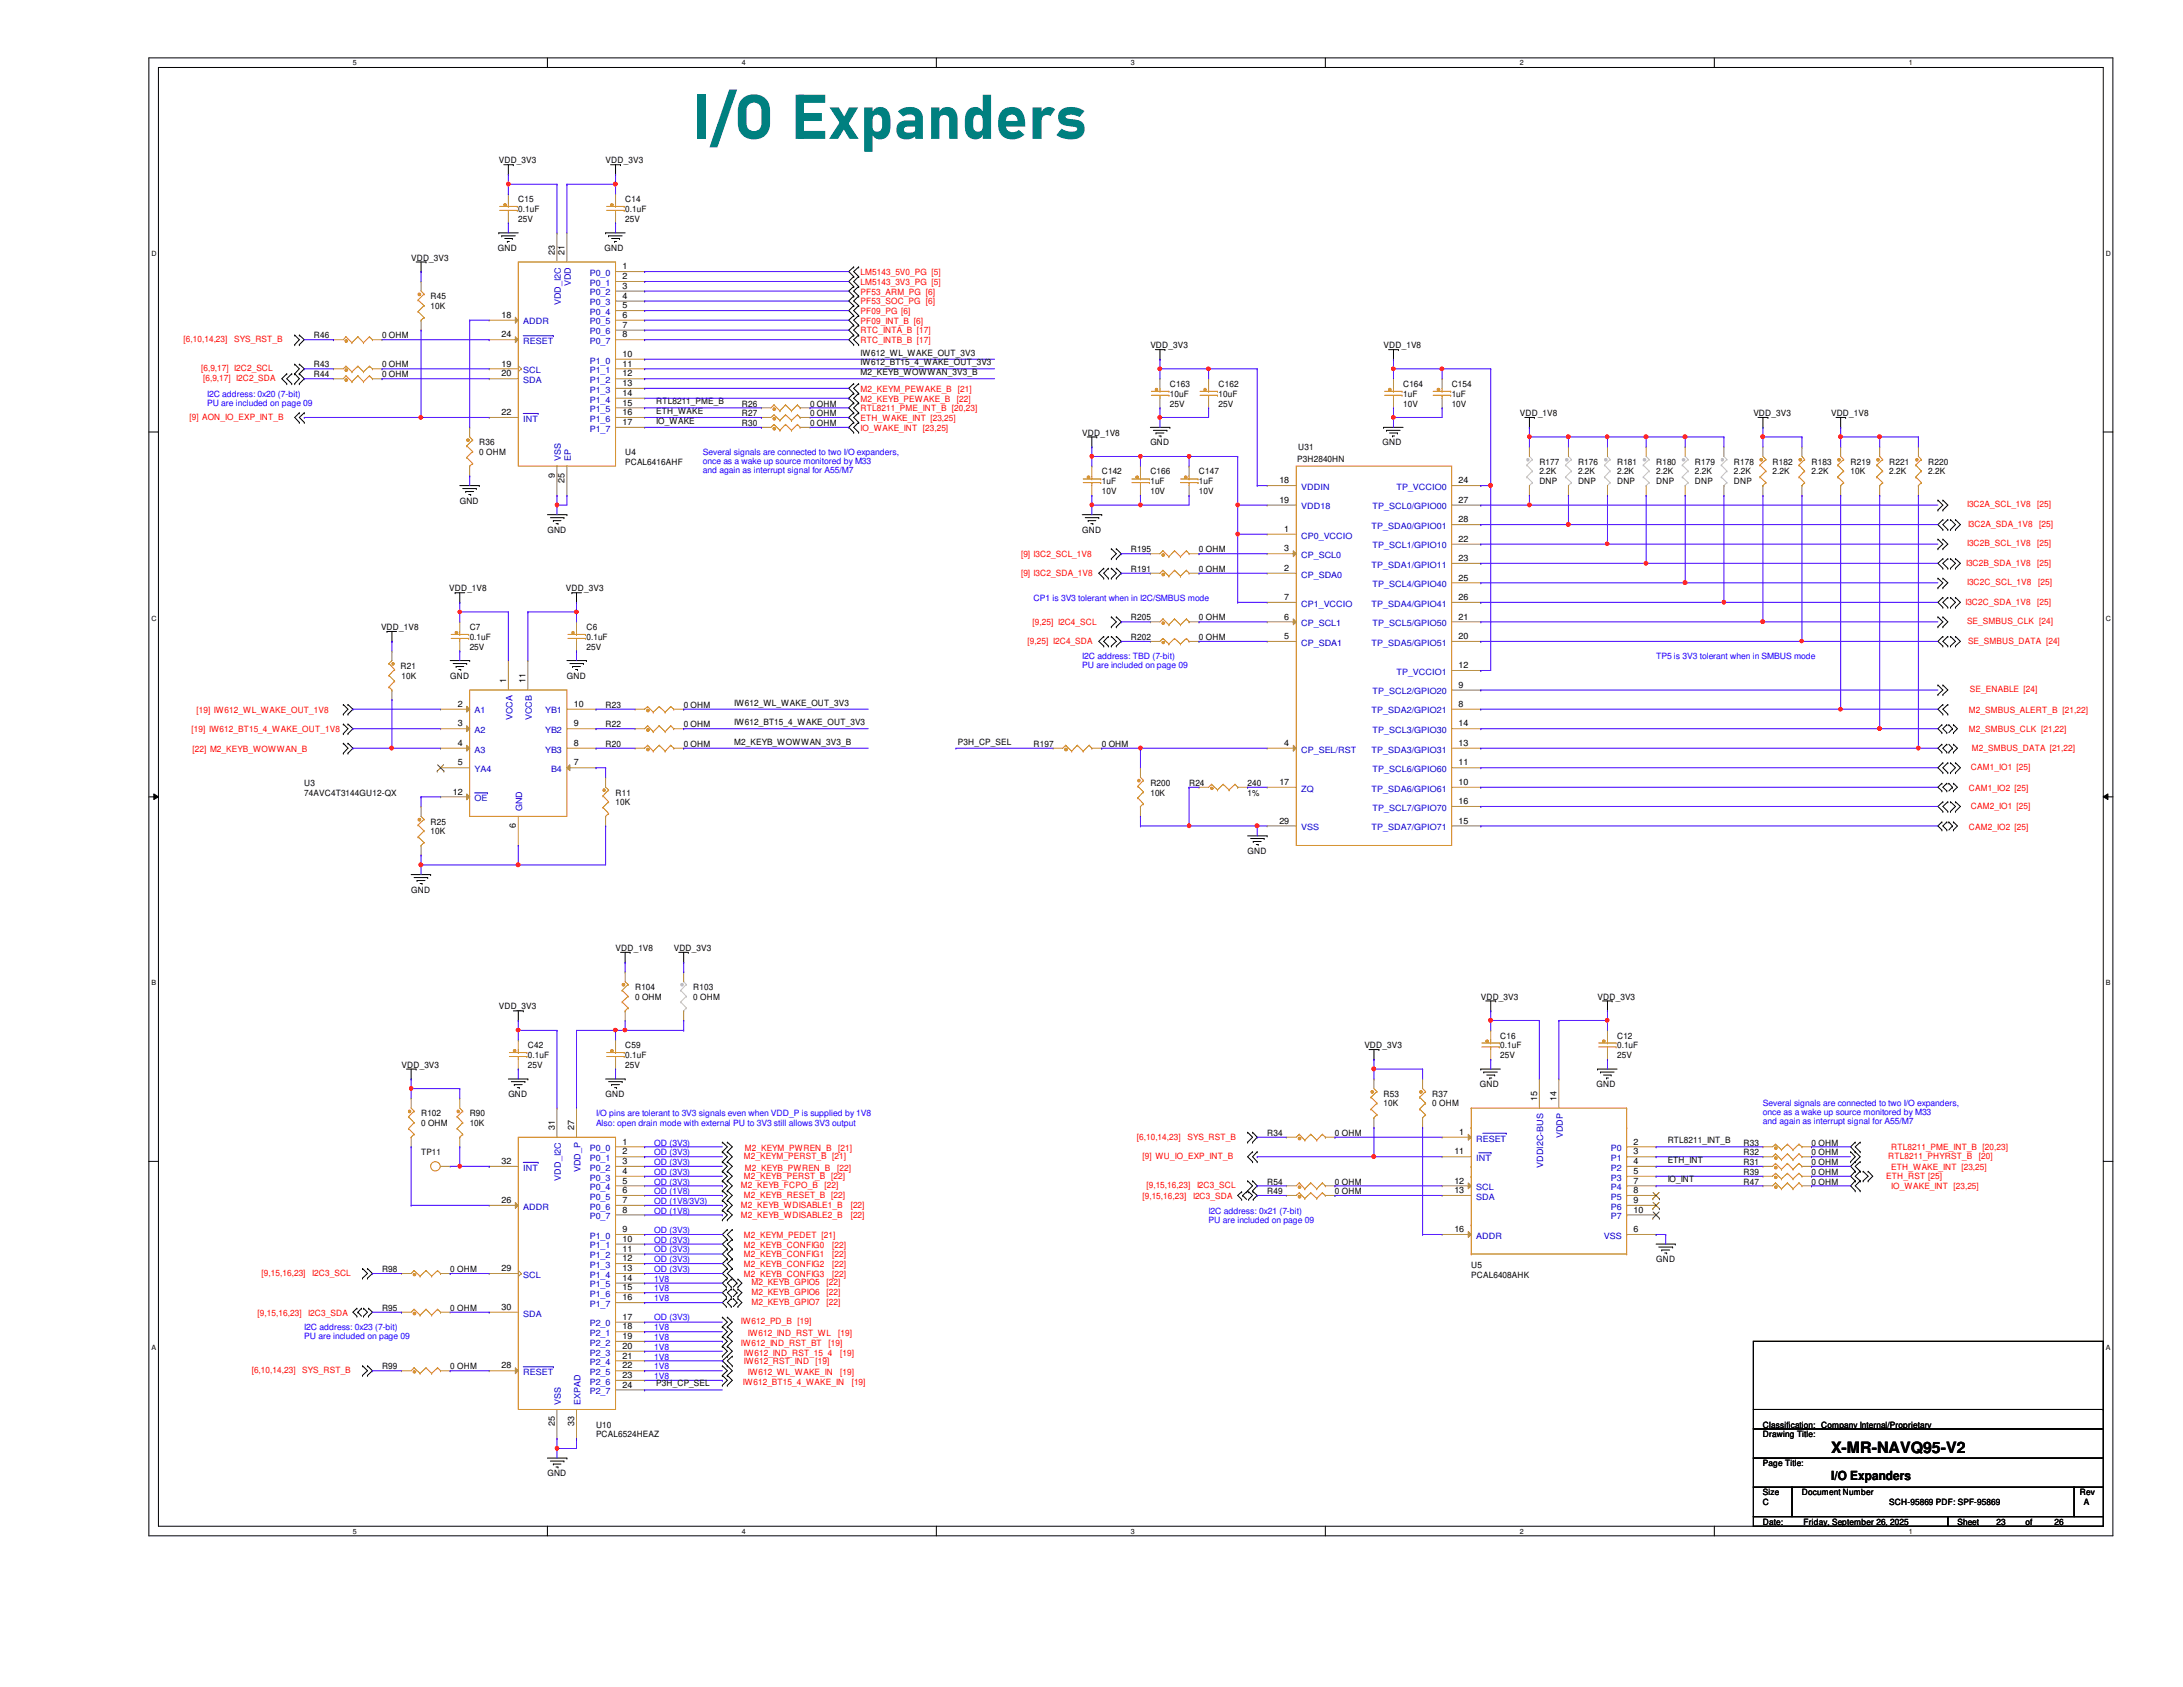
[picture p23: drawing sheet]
<svg xmlns="http://www.w3.org/2000/svg" width="279mm" height="216mm" viewBox="0 0 279 216" stroke-linecap="round" stroke-linejoin="round" font-family="sans-serif">
<defs><g id="words">
<text font-size="8" fill="#008080" x="88.7" y="17.8">I/O Expanders</text>
<text font-size="2" x="234.4" y="186">X-MR-NAVQ95-V2</text>
<text font-size="1.6" x="234.4" y="189.4">I/O Expanders</text>
<g font-size="1.1">
<text x="63.8" y="20.9">VDD_3V3</text>
<text x="77.5" y="20.9">VDD_3V3</text>
<text x="66.3" y="25.9">C15</text>
<text x="66.3" y="27.1">0.1uF</text>
<text x="66.3" y="28.4">25V</text>
<text x="80" y="25.9">C14</text>
<text x="80" y="27.1">0.1uF</text>
<text x="80" y="28.4">25V</text>
<text x="52.6" y="33.4">VDD_3V3</text>
<text x="63.7" y="32.1">GND</text>
<text x="71" y="32.6" transform="rotate(-90 71 32.6)">23</text>
<text x="72.3" y="32.6" transform="rotate(-90 72.3 32.6)">21</text>
<text x="77.4" y="32.1">GND</text>
<text x="79.7" y="34.5">1</text>
<text x="79.7" y="35.7">2</text>
<text x="55.1" y="38.3">R45</text>
<text x="55.1" y="39.6">10K</text>
<text x="64.2" y="40.7">18</text>
<text x="79.7" y="37">3</text>
<text x="79.7" y="38.2">4</text>
<text x="79.7" y="39.5">5</text>
<text x="79.7" y="40.7">6</text>
<text x="79.7" y="42">7</text>
<text x="40.2" y="47">R43</text>
<text x="40.2" y="43.3">R46</text>
<text x="48.9" y="47">0 OHM</text>
<text x="48.9" y="43.3">0 OHM</text>
<text x="64.2" y="46.9">19</text>
<text x="64.2" y="43.2">24</text>
<text x="79.7" y="43.2">8</text>
<text x="79.7" y="45.7">10</text>
<text x="79.7" y="46.9">11</text>
<text x="110.2" y="45.5">IW612_WL_WAKE_OUT_3V3</text>
<text x="110.2" y="46.7">IW612_BT15_4_WAKE_OUT_3V3</text>
<text x="147.2" y="44.5">VDD_3V3</text>
<text x="177.1" y="44.5">VDD_1V8</text>
<text x="40.2" y="48.3">R44</text>
<text x="48.9" y="48.3">0 OHM</text>
<text x="64.2" y="48.2">20</text>
<text x="64.2" y="53.1">22</text>
<text x="79.7" y="48.2">12</text>
<text x="79.7" y="49.4">13</text>
<text x="79.7" y="50.7">14</text>
<text x="79.7" y="51.9">15</text>
<text x="79.7" y="53.1">16</text>
<text x="84" y="53">ETH_WAKE</text>
<text x="84" y="51.7">RTL8211_PME_B</text>
<text x="95" y="52">R26</text>
<text x="95" y="53.3">R27</text>
<text x="103.7" y="52">0 OHM</text>
<text x="103.7" y="53.3">0 OHM</text>
<text x="110.2" y="48">M2_KEYB_WOWWAN_3V3_B</text>
<text x="149.7" y="49.5">C163</text>
<text x="149.7" y="50.8">10uF</text>
<text x="149.7" y="52">25V</text>
<text x="156" y="49.5">C162</text>
<text x="156" y="50.8">10uF</text>
<text x="156" y="52">25V</text>
<text x="179.6" y="49.5">C164</text>
<text x="179.6" y="50.8">1uF</text>
<text x="179.6" y="52">10V</text>
<text x="185.8" y="49.5">C154</text>
<text x="185.8" y="50.8">1uF</text>
<text x="185.8" y="52">10V</text>
<text x="194.5" y="53.3">VDD_1V8</text>
<text x="224.4" y="53.3">VDD_3V3</text>
<text x="234.4" y="53.3">VDD_1V8</text>
<text x="61.3" y="57">R36</text>
<text x="61.3" y="58.3">0 OHM</text>
<text x="79.7" y="54.4">17</text>
<text x="80" y="59.5">PCAL6416AHF</text>
<text x="80" y="58.3">U4</text>
<text x="84" y="54.2">IO_WAKE</text>
<text x="95" y="54.5">R30</text>
<text x="103.7" y="54.5">0 OHM</text>
<text x="138.5" y="55.8">VDD_1V8</text>
<text x="147.2" y="57">GND</text>
<text x="166" y="59.1">P3H2840HN</text>
<text x="166.2" y="57.6">U31</text>
<text x="177" y="57">GND</text>
<text x="197" y="59.5">R177</text>
<text x="202" y="59.5">R176</text>
<text x="207" y="59.5">R181</text>
<text x="212" y="59.5">R180</text>
<text x="216.9" y="59.5">R179</text>
<text x="221.9" y="59.5">R178</text>
<text x="226.9" y="59.5">R182</text>
<text x="231.9" y="59.5">R183</text>
<text x="236.9" y="59.5">R219</text>
<text x="241.8" y="59.5">R221</text>
<text x="246.8" y="59.5">R220</text>
<text x="58.8" y="64.5">GND</text>
<text x="71" y="61.2" transform="rotate(-90 71 61.2)">9</text>
<text x="72.3" y="61.8" transform="rotate(-90 72.3 61.8)">25</text>
<text x="141" y="60.7">C142</text>
<text x="141" y="62">1uF</text>
<text x="141" y="63.2">10V</text>
<text x="147.2" y="60.7">C166</text>
<text x="147.2" y="62">1uF</text>
<text x="147.2" y="63.2">10V</text>
<text x="153.5" y="60.7">C147</text>
<text x="153.5" y="62">1uF</text>
<text x="153.5" y="63.2">10V</text>
<text x="163.7" y="61.8">18</text>
<text x="163.7" y="64.3">19</text>
<text x="186.7" y="61.8">24</text>
<text x="186.7" y="64.3">27</text>
<text x="197" y="60.7">2.2K</text>
<text x="197" y="62">DNP</text>
<text x="202" y="60.7">2.2K</text>
<text x="202" y="62">DNP</text>
<text x="207" y="60.7">2.2K</text>
<text x="207" y="62">DNP</text>
<text x="212" y="60.7">2.2K</text>
<text x="212" y="62">DNP</text>
<text x="216.9" y="60.7">2.2K</text>
<text x="216.9" y="62">DNP</text>
<text x="221.9" y="60.7">2.2K</text>
<text x="221.9" y="62">DNP</text>
<text x="226.9" y="60.7">2.2K</text>
<text x="231.9" y="60.7">2.2K</text>
<text x="236.9" y="60.7">10K</text>
<text x="241.8" y="60.7">2.2K</text>
<text x="246.8" y="60.7">2.2K</text>
<text x="70.1" y="68.2">GND</text>
<text x="138.5" y="68.2">GND</text>
<text x="144.7" y="70.7">R195</text>
<text x="153.5" y="70.7">0 OHM</text>
<text x="164.4" y="68.1">1</text>
<text x="164.4" y="70.6">3</text>
<text x="186.7" y="66.8">28</text>
<text x="186.7" y="71.8">23</text>
<text x="186.7" y="69.3">22</text>
<text x="57.5" y="75.6">VDD_1V8</text>
<text x="72.4" y="75.6">VDD_3V3</text>
<text x="144.7" y="73.2">R191</text>
<text x="153.5" y="73.2">0 OHM</text>
<text x="164.4" y="73.1">2</text>
<text x="164.4" y="76.8">7</text>
<text x="186.7" y="76.8">26</text>
<text x="186.7" y="74.3">25</text>
<text x="48.8" y="80.6">VDD_1V8</text>
<text x="60.1" y="80.6">C7</text>
<text x="60.1" y="81.9">0.1uF</text>
<text x="60.1" y="83.1">25V</text>
<text x="75.1" y="80.6">C6</text>
<text x="75.1" y="81.9">0.1uF</text>
<text x="75.1" y="83.1">25V</text>
<text x="144.7" y="79.4">R205</text>
<text x="144.7" y="81.9">R202</text>
<text x="153.5" y="79.4">0 OHM</text>
<text x="153.5" y="81.9">0 OHM</text>
<text x="164.4" y="81.8">5</text>
<text x="164.4" y="79.3">6</text>
<text x="186.7" y="81.8">20</text>
<text x="186.7" y="79.3">21</text>
<text x="51.3" y="85.6">R21</text>
<text x="51.4" y="86.9">10K</text>
<text x="57.6" y="86.9">GND</text>
<text x="64.8" y="87.4" transform="rotate(-90 64.8 87.4)">1</text>
<text x="67.3" y="87.4" transform="rotate(-90 67.3 87.4)">11</text>
<text x="72.6" y="86.9">GND</text>
<text x="186.7" y="85.5">12</text>
<text x="186.7" y="88">9</text>
<text x="58.6" y="90.5">2</text>
<text x="58.6" y="93">3</text>
<text x="58.6" y="95.5">4</text>
<text x="73.4" y="95.5">8</text>
<text x="73.4" y="93">9</text>
<text x="73.4" y="90.5">10</text>
<text x="77.5" y="90.6">R23</text>
<text x="77.5" y="93.1">R22</text>
<text x="77.5" y="95.6">R20</text>
<text x="87.5" y="90.6">0 OHM</text>
<text x="87.5" y="93.1">0 OHM</text>
<text x="87.5" y="95.6">0 OHM</text>
<text x="94" y="90.3">IW612_WL_WAKE_OUT_3V3</text>
<text x="94" y="92.8">IW612_BT15_4_WAKE_OUT_3V3</text>
<text x="94" y="95.3">M2_KEYB_WOWWAN_3V3_B</text>
<text x="122.6" y="95.3">P3H_CP_SEL</text>
<text x="132.3" y="95.6">R197</text>
<text x="141" y="95.6">0 OHM</text>
<text x="164.4" y="95.5">4</text>
<text x="186.7" y="95.5">13</text>
<text x="186.7" y="90.5">8</text>
<text x="186.7" y="93">14</text>
<text x="38.9" y="101.8">74AVC4T3144GU12-QX</text>
<text x="38.9" y="100.5">U3</text>
<text x="58" y="101.7">12</text>
<text x="58.6" y="98">5</text>
<text x="73.4" y="98">7</text>
<text x="78.8" y="101.8">R11</text>
<text x="147.2" y="100.5">R200</text>
<text x="147.2" y="101.8">10K</text>
<text x="152.2" y="100.5">R24</text>
<text x="159.7" y="100.5">240</text>
<text x="159.7" y="101.8">1%</text>
<text x="163.7" y="100.5">17</text>
<text x="186.7" y="100.5">10</text>
<text x="186.7" y="98">11</text>
<text x="55.1" y="105.5">R25</text>
<text x="55.1" y="106.8">10K</text>
<text x="66" y="106" transform="rotate(-90 66 106)">6</text>
<text x="78.8" y="103">10K</text>
<text x="163.7" y="105.4">29</text>
<text x="186.7" y="105.4">15</text>
<text x="186.7" y="102.9">16</text>
<text x="159.7" y="109.3">GND</text>
<text x="52.6" y="114.3">GND</text>
<text x="78.8" y="121.7">VDD_1V8</text>
<text x="86.2" y="121.7">VDD_3V3</text>
<text x="63.8" y="129.2">VDD_3V3</text>
<text x="81.3" y="126.7">R104</text>
<text x="81.3" y="127.9">0 OHM</text>
<text x="88.7" y="126.7">R103</text>
<text x="88.7" y="127.9">0 OHM</text>
<text x="189.5" y="127.9">VDD_3V3</text>
<text x="204.5" y="127.9">VDD_3V3</text>
<text x="51.4" y="136.7">VDD_3V3</text>
<text x="67.6" y="134.2">C42</text>
<text x="67.6" y="135.4">0.1uF</text>
<text x="67.6" y="136.7">25V</text>
<text x="80" y="134.2">C59</text>
<text x="80" y="135.4">0.1uF</text>
<text x="80" y="136.7">25V</text>
<text x="174.6" y="134.2">VDD_3V3</text>
<text x="192" y="132.9">C16</text>
<text x="192" y="134.2">0.1uF</text>
<text x="192" y="135.4">25V</text>
<text x="207" y="132.9">C12</text>
<text x="207" y="134.2">0.1uF</text>
<text x="207" y="135.4">25V</text>
<text x="53.9" y="142.9">R102</text>
<text x="60.1" y="142.9">R90</text>
<text x="65.1" y="140.4">GND</text>
<text x="77.5" y="140.4">GND</text>
<text x="177.1" y="140.4">R53</text>
<text x="177.1" y="141.6">10K</text>
<text x="183.3" y="140.4">R37</text>
<text x="183.3" y="141.6">0 OHM</text>
<text x="189.4" y="139.1">GND</text>
<text x="196.7" y="140.9" transform="rotate(-90 196.7 140.9)">15</text>
<text x="199.2" y="140.9" transform="rotate(-90 199.2 140.9)">14</text>
<text x="204.3" y="139.1">GND</text>
<text x="53.9" y="144.1">0 OHM</text>
<text x="53.9" y="147.8">TP11</text>
<text x="60.1" y="144.1">10K</text>
<text x="64.2" y="149">32</text>
<text x="71" y="144.7" transform="rotate(-90 71 144.7)">31</text>
<text x="73.5" y="144.7" transform="rotate(-90 73.5 144.7)">27</text>
<text x="79.7" y="146.5">1</text>
<text x="79.7" y="147.7">2</text>
<text x="79.7" y="149">3</text>
<text x="162.2" y="145.4">R34</text>
<text x="170.9" y="145.4">0 OHM</text>
<text x="186.1" y="147.7">11</text>
<text x="186.8" y="145.2">1</text>
<text x="209.1" y="146.5">2</text>
<text x="209.1" y="147.7">3</text>
<text x="209.1" y="149">4</text>
<text x="213.4" y="146.3">RTL8211_INT_B</text>
<text x="213.4" y="148.8">ETH_INT</text>
<text x="223.1" y="147.8">R32</text>
<text x="223.1" y="149.1">R31</text>
<text x="223.1" y="146.6">R33</text>
<text x="231.9" y="147.8">0 OHM</text>
<text x="231.9" y="149.1">0 OHM</text>
<text x="231.9" y="146.6">0 OHM</text>
<text x="64.2" y="154">26</text>
<text x="79.7" y="150.2">4</text>
<text x="79.7" y="151.5">5</text>
<text x="79.7" y="152.7">6</text>
<text x="79.7" y="154">7</text>
<text x="79.7" y="155.2">8</text>
<text x="162.2" y="152.8">R49</text>
<text x="162.2" y="151.6">R54</text>
<text x="170.9" y="152.8">0 OHM</text>
<text x="170.9" y="151.6">0 OHM</text>
<text x="186.1" y="151.5">12</text>
<text x="186.1" y="152.7">13</text>
<text x="209.1" y="150.2">5</text>
<text x="209.1" y="151.5">7</text>
<text x="209.1" y="152.7">8</text>
<text x="209.1" y="154">9</text>
<text x="209.1" y="155.2">10</text>
<text x="213.4" y="151.3">IO_INT</text>
<text x="223.1" y="150.3">R39</text>
<text x="223.1" y="151.6">R47</text>
<text x="231.9" y="150.3">0 OHM</text>
<text x="231.9" y="151.6">0 OHM</text>
<text x="79.7" y="157.7">9</text>
<text x="79.7" y="158.9">10</text>
<text x="79.7" y="160.2">11</text>
<text x="79.7" y="161.4">12</text>
<text x="186.1" y="157.7">16</text>
<text x="209.1" y="157.7">6</text>
<text x="212" y="161.5">GND</text>
<text x="48.9" y="162.8">R98</text>
<text x="48.9" y="167.8">R95</text>
<text x="57.6" y="162.8">0 OHM</text>
<text x="57.6" y="167.8">0 OHM</text>
<text x="64.2" y="162.7">29</text>
<text x="64.2" y="167.6">30</text>
<text x="79.7" y="162.7">13</text>
<text x="79.7" y="163.9">14</text>
<text x="79.7" y="165.1">15</text>
<text x="79.7" y="166.4">16</text>
<text x="188.3" y="162.3">U5</text>
<text x="188.3" y="163.5">PCAL6408AHK</text>
<text x="79.7" y="168.9">17</text>
<text x="79.7" y="170.1">18</text>
<text x="79.7" y="171.4">19</text>
<text x="79.7" y="172.6">20</text>
<text x="79.7" y="173.9">21</text>
<text x="48.9" y="175.2">R99</text>
<text x="57.6" y="175.2">0 OHM</text>
<text x="64.2" y="175.1">28</text>
<text x="79.7" y="175.1">22</text>
<text x="79.7" y="176.4">23</text>
<text x="79.7" y="177.6">24</text>
<text x="84" y="177.4">P3H_CP_SEL</text>
<text x="71" y="182.5" transform="rotate(-90 71 182.5)">25</text>
<text x="73.5" y="182.5" transform="rotate(-90 73.5 182.5)">33</text>
<text x="76.3" y="182.7">U10</text>
<text x="76.3" y="183.9">PCAL6524HEAZ</text>
<text x="225.6" y="183.9">Drawing Title:</text>
<text x="225.6" y="182.7">Classification: Company Internal/Proprietary</text>
<text x="70.1" y="188.9">GND</text>
<text x="225.6" y="187.7">Page Title:</text>
<text x="225.6" y="191.4">Size</text>
<text x="230.6" y="191.4">Document Number</text>
<text x="266.2" y="191.4">Rev</text>
<text x="225.6" y="195.2">Date:</text>
<text x="225.6" y="192.7">C</text>
<text x="230.8" y="195.2">Friday, September 26, 2025</text>
<text x="241.8" y="192.7">SCH-95869 PDF: SPF-95869</text>
<text x="250.5" y="195.2">Sheet</text>
<text x="255.5" y="195.2">23</text>
<text x="259.2" y="195.2">of</text>
<text x="263" y="195.2">26</text>
<text x="266.7" y="192.7">A</text>
</g>
<g font-size="1.1" fill="#00c">
<text x="75.5" y="35.3">P0_0</text>
<text x="67" y="41.5">ADDR</text>
<text x="71.8" y="39.1" transform="rotate(-90 71.8 39.1)">VDD_I2C</text>
<text x="73.1" y="36.6" transform="rotate(-90 73.1 36.6)">VDD</text>
<text x="75.5" y="36.6">P0_1</text>
<text x="75.5" y="37.8">P0_2</text>
<text x="75.5" y="39.1">P0_3</text>
<text x="75.5" y="40.3">P0_4</text>
<text x="75.5" y="41.5">P0_5</text>
<text x="67" y="47.8">SCL</text>
<text x="67" y="44">RESET</text>
<text x="75.5" y="42.8">P0_6</text>
<text x="75.5" y="44">P0_7</text>
<text x="75.5" y="46.5">P1_0</text>
<text x="75.5" y="47.8">P1_1</text>
<text x="67" y="49">SDA</text>
<text x="67" y="54">INT</text>
<text x="75.5" y="49">P1_2</text>
<text x="75.5" y="50.2">P1_3</text>
<text x="75.5" y="51.5">P1_4</text>
<text x="75.5" y="52.7">P1_5</text>
<text x="75.5" y="54">P1_6</text>
<text x="71.8" y="59" transform="rotate(-90 71.8 59)">VSS</text>
<text x="73.1" y="59" transform="rotate(-90 73.1 59)">EP</text>
<text x="75.5" y="55.2">P1_7</text>
<text x="166.5" y="62.7">VDDIN</text>
<text x="166.5" y="65.2">VDD18</text>
<text x="175.7" y="65.2">TP_SCL0/GPIO00</text>
<text x="178.7" y="62.7">TP_VCCIO0</text>
<text x="166.5" y="68.9">CP0_VCCIO</text>
<text x="166.5" y="71.4">CP_SCL0</text>
<text x="175.6" y="67.7">TP_SDA0/GPIO01</text>
<text x="175.7" y="70.2">TP_SCL1/GPIO10</text>
<text x="166.5" y="73.9">CP_SDA0</text>
<text x="166.5" y="77.6">CP1_VCCIO</text>
<text x="175.6" y="72.6">TP_SDA1/GPIO11</text>
<text x="175.6" y="77.6">TP_SDA4/GPIO41</text>
<text x="175.7" y="75.1">TP_SCL4/GPIO40</text>
<text x="166.5" y="82.6">CP_SDA1</text>
<text x="166.5" y="80.1">CP_SCL1</text>
<text x="175.6" y="82.6">TP_SDA5/GPIO51</text>
<text x="175.7" y="80.1">TP_SCL5/GPIO50</text>
<text x="175.7" y="88.9">TP_SCL2/GPIO20</text>
<text x="178.7" y="86.4">TP_VCCIO1</text>
<text x="60.7" y="91.3">A1</text>
<text x="60.7" y="93.8">A2</text>
<text x="65.6" y="92.2" transform="rotate(-90 65.6 92.2)">VCCA</text>
<text x="68.1" y="92.2" transform="rotate(-90 68.1 92.2)">VCCB</text>
<text x="69.8" y="93.8">YB2</text>
<text x="69.8" y="91.3">YB1</text>
<text x="175.6" y="91.3">TP_SDA2/GPIO21</text>
<text x="175.7" y="93.8">TP_SCL3/GPIO30</text>
<text x="60.7" y="96.3">A3</text>
<text x="60.7" y="98.8">YA4</text>
<text x="69.8" y="96.3">YB3</text>
<text x="70.5" y="98.8">B4</text>
<text x="166.5" y="96.3">CP_SEL/RST</text>
<text x="166.5" y="101.3">ZQ</text>
<text x="175.6" y="101.3">TP_SDA6/GPIO61</text>
<text x="175.6" y="96.3">TP_SDA3/GPIO31</text>
<text x="175.7" y="98.8">TP_SCL6/GPIO60</text>
<text x="60.7" y="102.5">OE</text>
<text x="66.8" y="103.8" transform="rotate(-90 66.8 103.8)">GND</text>
<text x="166.5" y="106.3">VSS</text>
<text x="175.6" y="106.3">TP_SDA7/GPIO71</text>
<text x="175.7" y="103.8">TP_SCL7/GPIO70</text>
<text x="67" y="149.8">INT</text>
<text x="75.5" y="147.3">P0_0</text>
<text x="75.5" y="148.6">P0_1</text>
<text x="75.5" y="149.8">P0_2</text>
<text x="188.9" y="146.1">RESET</text>
<text x="188.9" y="148.6">INT</text>
<text x="197.5" y="149.5" transform="rotate(-90 197.5 149.5)">VDDI2C-BUS</text>
<text x="200" y="145.7" transform="rotate(-90 200 145.7)">VDDP</text>
<text x="206.2" y="147.3">P0</text>
<text x="206.2" y="148.6">P1</text>
<text x="206.2" y="149.8">P2</text>
<text x="67" y="154.8">ADDR</text>
<text x="71.8" y="151.1" transform="rotate(-90 71.8 151.1)">VDD_I2C</text>
<text x="74.3" y="150" transform="rotate(-90 74.3 150)">VDD_P</text>
<text x="75.5" y="151.1">P0_3</text>
<text x="75.5" y="152.3">P0_4</text>
<text x="75.5" y="153.5">P0_5</text>
<text x="75.5" y="154.8">P0_6</text>
<text x="188.9" y="152.3">SCL</text>
<text x="188.9" y="153.5">SDA</text>
<text x="206.2" y="151.1">P3</text>
<text x="206.2" y="152.3">P4</text>
<text x="206.2" y="153.5">P5</text>
<text x="206.2" y="154.8">P6</text>
<text x="75.5" y="156">P0_7</text>
<text x="75.5" y="158.5">P1_0</text>
<text x="75.5" y="159.8">P1_1</text>
<text x="75.5" y="161">P1_2</text>
<text x="188.9" y="158.5">ADDR</text>
<text x="205.3" y="158.5">VSS</text>
<text x="206.2" y="156">P7</text>
<text x="67" y="163.5">SCL</text>
<text x="75.5" y="162.3">P1_3</text>
<text x="75.5" y="163.5">P1_4</text>
<text x="75.5" y="164.8">P1_5</text>
<text x="75.5" y="166">P1_6</text>
<text x="75.5" y="167.3">P1_7</text>
<text x="67" y="168.5">SDA</text>
<text x="75.5" y="169.8">P2_0</text>
<text x="75.5" y="171">P2_1</text>
<text x="75.5" y="172.2">P2_2</text>
<text x="75.5" y="173.5">P2_3</text>
<text x="67" y="176">RESET</text>
<text x="71.8" y="179.7" transform="rotate(-90 71.8 179.7)">VSS</text>
<text x="74.3" y="179.7" transform="rotate(-90 74.3 179.7)">EXPAD</text>
<text x="75.5" y="174.7">P2_4</text>
<text x="75.5" y="176">P2_5</text>
<text x="75.5" y="177.2">P2_6</text>
<text x="75.5" y="178.4">P2_7</text>
</g>
<g font-size="1.1" fill="#f00">
<text x="110.2" y="35.2">LM5143_5V0_PG [5]</text>
<text x="110.2" y="41.4">PF09_INT_B [6]</text>
<text x="110.2" y="40.2">PF09_PG [6]</text>
<text x="110.2" y="36.4">LM5143_3V3_PG [5]</text>
<text x="110.2" y="37.7">PF53_ARM_PG [6]</text>
<text x="110.2" y="38.9">PF53_SOC_PG [6]</text>
<text x="23.5" y="43.8">[6,10,14,23]</text>
<text x="25.7" y="47.5">[6,9,17] I2C2_SCL</text>
<text x="30" y="43.8">SYS_RST_B</text>
<text x="110.2" y="42.7">RTC_INTA_B [17]</text>
<text x="110.2" y="43.9">RTC_INTB_B [17]</text>
<text x="24.3" y="53.8">[9] AON_IO_EXP_INT_B</text>
<text x="26" y="48.8">[6,9,17] I2C2_SDA</text>
<text x="110.2" y="53.9">ETH_WAKE_INT [23,25]</text>
<text x="110.2" y="50.2">M2_KEYM_PEWAKE_B</text>
<text x="110.2" y="51.4">M2_KEYB_PEWAKE_B</text>
<text x="110.2" y="52.6">RTL8211_PME_INT_B [20,23]</text>
<text x="122.5" y="51.4">[22]</text>
<text x="122.6" y="50.2">[21]</text>
<text x="110.2" y="55.1">IO_WAKE_INT [23,25]</text>
<text x="251.8" y="64.9">I3C2A_SCL_1V8</text>
<text x="260.7" y="64.9">[25]</text>
<text x="130.7" y="71.3">[9] I3C2_SCL_1V8</text>
<text x="251.8" y="69.9">I3C2B_SCL_1V8</text>
<text x="251.9" y="67.4">I3C2A_SDA_1V8</text>
<text x="260.7" y="69.9">[25]</text>
<text x="261" y="67.4">[25]</text>
<text x="130.7" y="73.7">[9] I3C2_SDA_1V8</text>
<text x="251.5" y="77.4">I3C2C_SDA_1V8</text>
<text x="251.6" y="72.4">I3C2B_SDA_1V8</text>
<text x="251.8" y="74.9">I3C2C_SCL_1V8</text>
<text x="260.7" y="72.4">[25]</text>
<text x="260.7" y="77.4">[25]</text>
<text x="260.9" y="74.9">[25]</text>
<text x="131.5" y="82.4">[9,25] I2C4_SDA</text>
<text x="132.2" y="80">[9,25] I2C4_SCL</text>
<text x="251.8" y="79.9">SE_SMBUS_CLK [24]</text>
<text x="251.9" y="82.4">SE_SMBUS_DATA [24]</text>
<text x="252.1" y="88.6">SE_ENABLE [24]</text>
<text x="24.5" y="93.7">[19] IW612_BT15_4_WAKE_OUT_1V8</text>
<text x="25.1" y="91.2">[19] IW612_WL_WAKE_OUT_1V8</text>
<text x="252" y="91.2">M2_SMBUS_ALERT_B [21,22]</text>
<text x="252" y="93.7">M2_SMBUS_CLK [21,22]</text>
<text x="24.6" y="96.2">[22] M2_KEYB_WOWWAN_B</text>
<text x="252" y="101.2">CAM1_IO2 [25]</text>
<text x="252.3" y="98.6">CAM1_IO1 [25]</text>
<text x="252.4" y="96.1">M2_SMBUS_DATA [21,22]</text>
<text x="252" y="106.2">CAM2_IO2 [25]</text>
<text x="252.3" y="103.5">CAM2_IO1 [25]</text>
<text x="95.2" y="148.3">M2_KEYM_PERST_B [21]</text>
<text x="95.3" y="147.4">M2_KEYM_PWREN_B</text>
<text x="95.3" y="149.8">M2_KEYB_PWREN_B</text>
<text x="107.1" y="149.8">[22]</text>
<text x="107.3" y="147.4">[21]</text>
<text x="145.5" y="145.8">[6,10,14,23]</text>
<text x="146.2" y="148.3">[9] WU_IO_EXP_INT_B</text>
<text x="152" y="145.8">SYS_RST_B</text>
<text x="241.7" y="148.3">RTL8211_PHYRST_B</text>
<text x="242.1" y="147.2">RTL8211_PME_INT_B [20,23]</text>
<text x="242.1" y="149.7">ETH_WAKE_INT [23,25]</text>
<text x="253.3" y="148.3">[20]</text>
<text x="94.8" y="152.1">M2_KEYB_FCPO_B</text>
<text x="94.8" y="154.6">M2_KEYB_WDISABLE1_B</text>
<text x="94.8" y="155.8">M2_KEYB_WDISABLE2_B</text>
<text x="95.2" y="150.8">M2_KEYB_PERST_B [22]</text>
<text x="95.2" y="153.3">M2_KEYB_RESET_B [22]</text>
<text x="105.5" y="152.1">[22]</text>
<text x="108.9" y="154.6">[22]</text>
<text x="108.9" y="155.8">[22]</text>
<text x="146.2" y="153.5">[9,15,16,23]</text>
<text x="146.7" y="152.1">[9,15,16,23]</text>
<text x="152.7" y="153.5">I2C3_SDA</text>
<text x="153.2" y="152.1">I2C3_SCL</text>
<text x="241.4" y="150.8">ETH_RST [25]</text>
<text x="242.1" y="152.2">IO_WAKE_INT [23,25]</text>
<text x="95.2" y="158.4">M2_KEYM_PEDET [21]</text>
<text x="95.2" y="159.7">M2_KEYB_CONFIG0</text>
<text x="95.2" y="160.9">M2_KEYB_CONFIG1</text>
<text x="106.5" y="159.7">[22]</text>
<text x="106.5" y="160.9">[22]</text>
<text x="33.5" y="163.3">[9,15,16,23]</text>
<text x="40" y="163.3">I2C3_SCL</text>
<text x="95.2" y="162.2">M2_KEYB_CONFIG2</text>
<text x="95.2" y="163.4">M2_KEYB_CONFIG3</text>
<text x="96.2" y="164.5">M2_KEYB_GPIO5</text>
<text x="96.2" y="165.8">M2_KEYB_GPIO6</text>
<text x="96.2" y="167">M2_KEYB_GPIO7</text>
<text x="105.8" y="164.5">[22]</text>
<text x="105.8" y="165.8">[22]</text>
<text x="105.8" y="167">[22]</text>
<text x="106.5" y="162.2">[22]</text>
<text x="106.5" y="163.4">[22]</text>
<text x="33" y="168.4">[9,15,16,23]</text>
<text x="39.5" y="168.4">I2C3_SDA</text>
<text x="94.8" y="169.5">IW612_PD_B [19]</text>
<text x="94.8" y="172.3">IW612_IND_RST_BT</text>
<text x="95.2" y="173.5">IW612_IND_RST_15_4</text>
<text x="95.7" y="171">IW612_IND_RST_WL</text>
<text x="106" y="172.3">[19]</text>
<text x="107.3" y="171">[19]</text>
<text x="107.5" y="173.5">[19]</text>
<text x="32.2" y="175.7">[6,10,14,23]</text>
<text x="38.7" y="175.7">SYS_RST_B</text>
<text x="95.1" y="177.2">IW612_BT15_4_WAKE_IN</text>
<text x="95.2" y="174.6">IW612_RST_IND</text>
<text x="95.7" y="176">IW612_WL_WAKE_IN</text>
<text x="104.4" y="174.6">[19]</text>
<text x="107.5" y="176">[19]</text>
<text x="109" y="177.2">[19]</text>
</g>
<g font-size="1.1" fill="#00f">
<text x="26.5" y="50.8">I2C address: 0x20 (7-bit)</text>
<text x="26.5" y="51.9">PU are included on page 09</text>
<text x="90" y="58.2">Several signals are connected to two I/O expanders,</text>
<text x="90" y="59.4">once as a wake up source monitored by M33</text>
<text x="90" y="60.5">and again as interrupt signal for A55/M7</text>
<text x="132.3" y="76.9">CP1 is 3V3 tolerant when in I2C/SMBUS mode</text>
<text x="138.5" y="84.4">I2C address: TBD (7-bit)</text>
<text x="138.5" y="85.5">PU are included on page 09</text>
<text x="212" y="84.4">TP5 is 3V3 tolerant when in SMBUS mode</text>
<text x="76.3" y="142.9">I/O pins are tolerant to 3V3 signals even when VDD_P is supplied by 1V8</text>
<text x="225.6" y="141.6">Several signals are connected to two I/O expanders,</text>
<text x="225.6" y="142.7">once as a wake up source monitored by M33</text>
<text x="225.6" y="143.9">and again as interrupt signal for A55/M7</text>
<text x="76.3" y="144.1">Also: open drain mode with external PU to 3V3 still allows 3V3 output</text>
<text x="83.7" y="146.6">OD (3V3)</text>
<text x="83.7" y="147.8">OD (3V3)</text>
<text x="83.7" y="149.1">OD (3V3)</text>
<text x="83.7" y="152.8">OD (1V8)</text>
<text x="83.7" y="154.1">OD (1V8/3V3)</text>
<text x="83.7" y="155.3">OD (1V8)</text>
<text x="83.7" y="150.3">OD (3V3)</text>
<text x="83.7" y="151.6">OD (3V3)</text>
<text x="154.7" y="155.3">I2C address: 0x21 (7-bit)</text>
<text x="83.7" y="157.8">OD (3V3)</text>
<text x="83.7" y="159">OD (3V3)</text>
<text x="83.7" y="160.3">OD (3V3)</text>
<text x="83.7" y="161.5">OD (3V3)</text>
<text x="154.7" y="156.5">PU are included on page 09</text>
<text x="83.7" y="164">1V8</text>
<text x="83.7" y="162.8">OD (3V3)</text>
<text x="83.7" y="165.3">1V8</text>
<text x="83.7" y="166.5">1V8</text>
<text x="38.9" y="170.3">I2C address: 0x23 (7-bit)</text>
<text x="38.9" y="171.4">PU are included on page 09</text>
<text x="83.7" y="169">OD (3V3)</text>
<text x="83.7" y="170.3">1V8</text>
<text x="83.7" y="171.5">1V8</text>
<text x="83.7" y="172.7">1V8</text>
<text x="83.7" y="174">1V8</text>
<text x="83.7" y="175.2">1V8</text>
<text x="83.7" y="176.5">1V8</text>
</g>
<g font-size=".9">
<text x="45.2" y="8.3">5</text>
<text x="95" y="8.3">4</text>
<text x="144.7" y="8.3">3</text>
<text x="194.5" y="8.3">2</text>
<text x="244.3" y="8.3">1</text>
<text x="19.4" y="32.8">D</text>
<text x="269.5" y="32.8">D</text>
<text x="19.4" y="79.4">C</text>
<text x="269.5" y="79.4">C</text>
<text x="19.4" y="126.1">B</text>
<text x="269.5" y="126.1">B</text>
<text x="19.4" y="172.8">A</text>
<text x="269.5" y="172.8">A</text>
<text x="45.2" y="196.3">5</text>
<text x="95" y="196.3">4</text>
<text x="144.7" y="196.3">3</text>
<text x="194.5" y="196.3">2</text>
<text x="244.3" y="196.3">1</text>
</g>
</g></defs>
<path d="M19.1 7.4h251.3v189.2h-251.3zM20.3 8.6h248.9v186.7h-248.9z" fill="none" stroke="#000" stroke-width=".13"/>
<g fill="#fff">
<path d="M45.2 7.5h.5v1.1h-.5z"/>
<path d="M45.2 195.5h.5v1h-.5z"/>
</g>
<path d="M70.1 7.4v1.2M70.1 195.3v1.3" fill="none" stroke="#000" stroke-width=".13"/>
<g fill="#fff">
<path d="M95 7.5h.5v1.1h-.5z"/>
<path d="M95 195.5h.5v1h-.5z"/>
</g>
<path d="M119.8 7.4v1.2M119.8 195.3v1.3" fill="none" stroke="#000" stroke-width=".13"/>
<g fill="#fff">
<path d="M144.7 7.5h.5v1.1h-.5z"/>
<path d="M144.7 195.5h.5v1h-.5z"/>
</g>
<path d="M169.6 7.4v1.2M169.6 195.3v1.3" fill="none" stroke="#000" stroke-width=".13"/>
<g fill="#fff">
<path d="M194.5 7.5h.5v1.1h-.5z"/>
<path d="M194.5 195.5h.5v1h-.5z"/>
</g>
<path d="M219.4 7.4v1.2M219.4 195.3v1.3" fill="none" stroke="#000" stroke-width=".13"/>
<g fill="#fff">
<path d="M244.3 7.5h.5v1.1h-.5z"/>
<path d="M244.3 195.5h.5v1h-.5z"/>
<path d="M19.4 32h.6v1h-.6z"/>
<path d="M269.5 32h.7v1h-.7z"/>
<path d="M19.4 78.6h.6v1h-.6z"/>
<path d="M269.5 78.6h.7v1h-.7z"/>
</g>
<path d="M19.1 55.3h1.2M269.2 55.3h1.2" fill="none" stroke="#000" stroke-width=".13"/>
<g fill="#fff">
<path d="M19.4 125.3h.6v1h-.6z"/>
<path d="M269.5 125.3h.6v1h-.6z"/>
</g>
<path d="M19.1 102h1.2M19.7 101.6l.6 .4-.6 .3zM269.2 102l.6-.4v.7zM269.2 102h1.2" fill="none" stroke="#000" stroke-width=".13"/>
<path d="M19.7 101.6l.6 .4-.6 .3zM269.2 102l.6-.4v.7z" fill="#000"/>
<g fill="#fff">
<path d="M19.4 172h.5v1h-.5z"/>
<path d="M269.5 172h.6v1h-.6z"/>
</g>
<g fill="none" stroke="#000" stroke-width=".13">
<path d="M53.3 33.5h1.2M53.9 34.8h.1M53.9 33.5v1.3M54.5 33.5h.1M63.8 29.8h.1M63.8 29.8h2.5M64.2 30.2h.1M64.2 30.2h1.8M64.5 21.1h1.2M64.6 30.5h1M64.9 30.9h.1M64.9 30.9h.3"/>
<path d="M65.1 22.3h.1M65.1 21.1v1.2M65.6 30.5h.1M65.7 21.1h.1M77.5 29.8h.1M77.5 29.8h2.5M77.9 30.2h.1M77.9 30.2h1.7M78.1 21.1h1.3M78.3 30.5h1M78.7 30.9h.1M78.7 30.9h.2"/>
<path d="M78.8 22.3h.1M78.8 21.1v1.2M79.3 30.5h.1M79.4 21.1h.1M109.3 39.1h.1M109.3 34.2h.1M109.3 35.4h.1M109.3 36.7h.1M109.3 37.9h.1M109.3 39.1l-.7 .7 .7 .6M109.3 34.2l-.7 .6 .7 .6M109.3 35.4l-.7 .6 .7 .7"/>
<path d="M109.3 36.7l-.7 .6 .7 .6M109.3 37.9l-.7 .6 .7 .6M109.9 39.1h.1M109.9 35.4h.1M109.9 34.2h.1M109.9 36.7h.1M109.9 37.9h.1M109.9 39.1l-.6 .7 .6 .6M109.9 34.2l-.6 .6 .6 .6M109.9 35.4l-.6 .6 .6 .7M109.9 36.7l-.6 .6 .6 .6M109.9 37.9l-.6 .6 .6 .6"/>
<path d="M36.7 47.8h.1M36.7 49.1h.1M36.7 47.8l-.6 .7 .6 .6M37.3 49.1h.1M37.3 47.8h.1M37.3 47.8l-.6 .7 .6 .6M37.7 44.1h.1M37.7 42.9h.1M37.7 49.1h.1M37.7 47.8h.1M37.7 46.6h.1M37.7 42.9l.6 .6-.6 .6"/>
<path d="M37.7 47.8l.6 .7-.6 .6M37.7 46.6l.6 .6-.6 .6M38.3 42.9h.1M38.3 44.1h.1M38.3 47.8h.1M38.3 49.1h.1M38.3 54.1h.1M38.3 52.8h.1M38.3 46.6h.1M38.3 42.9l.6 .6-.6 .6M38.3 47.8l.6 .7-.6 .6M38.3 52.8l-.6 .6 .6 .7"/>
<path d="M38.3 46.6l.6 .6-.6 .6M38.9 54.1h.1M38.9 52.8h.1M38.9 52.8l-.6 .6 .6 .7M109.3 40.4h.1M109.3 41.6h.1M109.3 42.9h.1M109.3 44.1h.1M109.3 52.8h.1M109.3 54.1h.1M109.3 55.3h.1M109.3 49.1h.1"/>
<path d="M109.3 50.3h.1M109.3 51.6h.1M109.3 40.4l-.7 .6 .7 .6M109.3 41.6l-.7 .6 .7 .7M109.3 42.9l-.7 .6 .7 .6M109.3 52.8l-.7 .6 .7 .7M109.3 54.1l-.7 .6 .7 .6M109.3 49.1l-.7 .6 .7 .6M109.3 50.3l-.7 .7 .7 .6M109.3 51.6l-.7 .6 .7 .6M109.9 41.6h.1M109.9 40.4h.1"/>
<path d="M109.9 42.9h.1M109.9 44.1h.1M109.9 54.1h.1M109.9 52.8h.1M109.9 55.3h.1M109.9 50.3h.1M109.9 49.1h.1M109.9 51.6h.1M109.9 40.4l-.6 .6 .6 .6M109.9 41.6l-.6 .6 .6 .7M109.9 42.9l-.6 .6 .6 .6M109.9 52.8l-.6 .6 .6 .7"/>
<path d="M109.9 54.1l-.6 .6 .6 .6M109.9 49.1l-.6 .6 .6 .6M109.9 50.3l-.6 .7 .6 .6M109.9 51.6l-.6 .6 .6 .6M139.1 55.9h1.3M139.7 57.2h.1M139.7 55.9v1.3M140.4 55.9h.1M147.2 54.7h2.5M147.6 55.1h1.8M147.9 44.7h1.2M148 55.4h.1"/>
<path d="M148 55.4h1M148.3 55.8h.3M148.5 46h.1M148.5 44.7v1.3M148.6 55.8h.1M149.1 44.7h.1M149.4 55.1h.1M149.7 54.7h.1M177.1 54.7h.1M177.1 54.7h2.5M177.5 55.1h.1M177.5 55.1h1.7"/>
<path d="M177.7 44.7h1.3M177.8 55.4h1.1M178.2 55.8h.1M178.2 55.8h.3M178.4 46h.1M178.4 44.7v1.3M178.9 55.4h.1M179 44.7h.1M195.2 53.4h1.2M195.7 54.7h.1M195.7 53.4v1.3M196.4 53.4h.1"/>
<path d="M225 53.4h1.3M225.6 54.7h.1M225.6 53.4v1.3M226.3 53.4h.1M235 53.4h1.2M235.6 54.7h.1M235.6 53.4v1.3M236.2 53.4h.1M58.3 75.9h.1M58.3 75.9h1.2M58.8 77.1h.1M58.8 75.9v1.2"/>
<path d="M58.8 62.1h2.5M59.2 62.5h1.8M59.6 62.9h.1M59.6 62.9h1M60 63.3h.2M60.2 63.3h.1M61 62.5h.1M61.3 62.1h.1M70.1 65.9h2.5M70.4 66.3h1.8M70.8 66.6h.1M70.8 66.6h1"/>
<path d="M71.2 67h.2M71.4 67h.1M72.2 66.3h.1M72.6 65.9h.1M73.2 75.9h.1M73.2 75.9h1.2M73.8 77.1h.1M73.8 75.9v1.2M138.5 65.9h2.5M138.9 66.3h1.7M139.3 66.6h.1M139.3 66.6h1"/>
<path d="M139.6 67h.3M139.9 67h.1M140.6 66.3h.1M141 65.9h.1M141.3 72.7h.1M141.3 74h.1M141.3 72.7l-.7 .7 .7 .6M141.9 74h.1M141.9 72.7h.1M141.9 72.7l-.6 .7 .6 .6M142.2 71.5h.1M142.2 70.2h.1"/>
<path d="M142.2 74h.1M142.2 72.7h.1M142.2 79h.1M142.2 70.2l.7 .7-.7 .6M142.2 72.7l.7 .7-.7 .6M142.2 79l.7 .6-.7 .6M142.9 70.2h.1M142.9 71.5h.1M142.9 72.7h.1M142.9 74h.1M142.9 79h.1M142.9 70.2l.6 .7-.6 .6"/>
<path d="M142.9 72.7l.6 .7-.6 .6M142.9 79l.6 .6-.6 .6M248 65.3h.1M248 64h.1M248 70.2h.1M248 69h.1M248 75.2h.1M248 74h.1M248 79h.1M248 64l.7 .6-.7 .7M248 69l.7 .6-.7 .6M248 74l.7 .6-.7 .6"/>
<path d="M248 79l.7 .6-.7 .6M248.7 65.3h.1M248.7 64h.1M248.7 66.5h.1M248.7 67.8h.1M248.7 70.2h.1M248.7 69h.1M248.7 71.5h.1M248.7 72.7h.1M248.7 75.2h.1M248.7 74h.1M248.7 76.5h.1"/>
<path d="M248.7 77.7h.1M248.7 79h.1M248.7 64l.6 .6-.6 .7M248.7 66.5l-.7 .6 .7 .7M248.7 69l.6 .6-.6 .6M248.7 71.5l-.7 .6 .7 .6M248.7 74l.6 .6-.6 .6M248.7 76.5l-.7 .6 .7 .6M248.7 79l.6 .6-.6 .6M249.3 67.8h.1M249.3 66.5h.1M249.3 72.7h.1"/>
<path d="M249.3 71.5h.1M249.3 77.7h.1M249.3 76.5h.1M249.3 66.5l-.6 .6 .6 .7M249.3 71.5l-.6 .6 .6 .6M249.3 76.5l-.6 .6 .6 .6M249.6 67.8h.1M249.6 66.5h.1M249.6 72.7h.1M249.6 71.5h.1M249.6 77.7h.1M249.6 76.5h.1"/>
<path d="M249.6 66.5l.7 .6-.7 .7M249.6 71.5l.7 .6-.7 .6M249.6 76.5l.7 .6-.7 .6M250.3 66.5h.1M250.3 67.8h.1M250.3 71.5h.1M250.3 72.7h.1M250.3 76.5h.1M250.3 77.7h.1M250.3 66.5l.6 .6-.6 .7M250.3 71.5l.6 .6-.6 .6M250.3 76.5l.6 .6-.6 .6"/>
<path d="M43.9 91.4h.1M43.9 90.2h.1M43.9 93.9h.1M43.9 92.7h.1M43.9 96.4h.1M43.9 95.1h.1M43.9 90.2l.6 .6-.6 .6M43.9 92.7l.6 .6-.6 .6M43.9 95.1l.6 .7-.6 .6M44.5 90.2h.1M44.5 91.4h.1M44.5 92.7h.1"/>
<path d="M44.5 93.9h.1M44.5 95.1h.1M44.5 96.4h.1M44.5 90.2l.7 .6-.7 .6M44.5 92.7l.7 .6-.7 .6M44.5 95.1l.7 .7-.7 .6M49.5 80.8h.1M49.5 80.8h1.3M50.2 82.1h.1M50.2 80.8v1.3M57.6 84.5h2.5M58 84.9h1.7"/>
<path d="M58.4 85.3h.1M58.4 85.3h1M58.7 85.7h.3M59 85.7h.1M59.7 84.9h.1M60.1 84.5h.1M72.6 84.5h2.5M72.9 84.9h1.8M73.3 85.3h.1M73.3 85.3h1M73.7 85.7h.2M73.9 85.7h.1"/>
<path d="M74.7 84.9h.1M75.1 84.5h.1M141.3 81.4h.1M141.3 82.7h.1M141.3 81.4l-.7 .7 .7 .6M141.9 82.7h.1M141.9 81.4h.1M141.9 81.4l-.6 .7 .6 .6M142.2 80.2h.1M142.2 82.7h.1M142.2 81.4h.1M142.2 81.4l.7 .7-.7 .6"/>
<path d="M142.9 80.2h.1M142.9 81.4h.1M142.9 82.7h.1M142.9 81.4l.6 .7-.6 .6M248 80.2h.1M248 87.7h.1M248 88.9h.1M248 87.7l.7 .6-.7 .6M248.5 92.8h.1M248.5 93.8h.1M248.5 96.3h.1M248.5 95.2h.1"/>
<path d="M248.5 92.8l-.5 .5 .5 .5M248.5 95.2l-.5 .6 .5 .5M248.7 80.2h.1M248.7 81.4h.1M248.7 82.7h.1M248.7 87.7h.1M248.7 88.9h.1M248.7 90.2h.1M248.7 91.4h.1M248.7 97.6h.1M248.7 98.9h.1M248.7 81.4l-.7 .7 .7 .6"/>
<path d="M248.7 87.7l.6 .6-.6 .6M248.7 90.2l-.7 .6 .7 .6M248.7 97.6l-.7 .7 .7 .6M249.2 92.8h.1M249.2 93.8h.1M249.2 96.3h.1M249.2 95.2h.1M249.2 92.8l-.5 .5 .5 .5M249.2 95.2l-.5 .6 .5 .5M249.3 82.7h.1M249.3 81.4h.1M249.3 91.4h.1"/>
<path d="M249.3 90.2h.1M249.3 98.9h.1M249.3 97.6h.1M249.3 81.4l-.6 .7 .6 .6M249.3 90.2l-.6 .6 .6 .6M249.3 97.6l-.6 .7 .6 .6M249.4 92.8h.1M249.4 96.3h.1M249.4 92.8l.5 .5M249.4 95.2l.5 .6M249.6 82.7h.1M249.6 81.4h.1"/>
<path d="M249.6 98.9h.1M249.6 97.6h.1M249.6 81.4l.7 .7-.7 .6M249.6 97.6l.7 .7-.7 .6M249.9 93.3h.1M249.9 95.8h.1M249.9 93.3l-.5 .5M249.9 95.8l-.5 .5M250 93.8h.1M250 92.8h.1M250 95.2h.1M250 96.3h.1"/>
<path d="M250 92.8l.5 .5-.5 .5M250 95.2l.5 .6-.5 .5M250.3 81.4h.1M250.3 82.7h.1M250.3 97.6h.1M250.3 98.9h.1M250.3 81.4l.6 .7-.6 .6M250.3 97.6l.6 .7-.6 .6M52.6 111.9h2.5M53 112.3h1.7M53.4 112.7h.1M53.4 112.7h1"/>
<path d="M53.8 113.1h.2M54 113.1h.1M54.7 112.3h.1M55.1 111.9h.1M159.7 107h2.5M160.1 107.3h1.7M160.4 107.7h.1M160.4 107.7h1M160.8 108.1h.2M161 108.1h.1M161.8 107.3h.1M162.2 107h.1"/>
<path d="M248.5 100.2h.1M248.5 101.2h.1M248.5 105.2h.1M248.5 106.2h.1M248.5 100.2l-.5 .6 .5 .4M248.5 105.2l-.5 .5 .5 .5M248.7 102.6h.1M248.7 103.8h.1M248.7 102.6l-.7 .6 .7 .6M249.2 100.2h.1M249.2 101.2h.1M249.2 105.2h.1"/>
<path d="M249.2 106.2h.1M249.2 100.2l-.5 .6 .5 .4M249.2 105.2l-.5 .5 .5 .5M249.3 103.8h.1M249.3 102.6h.1M249.3 102.6l-.6 .6 .6 .6M249.4 100.2h.1M249.4 105.2h.1M249.4 100.2l.5 .6M249.4 105.2l.5 .5M249.6 103.8h.1M249.6 102.6h.1"/>
<path d="M249.6 102.6l.7 .6-.7 .6M249.9 100.8h.1M249.9 105.7h.1M249.9 100.8l-.5 .4M249.9 105.7l-.5 .5M250 101.2h.1M250 100.2h.1M250 106.2h.1M250 105.2h.1M250 100.2l.5 .6-.5 .4M250 105.2l.5 .5-.5 .5M250.3 102.6h.1"/>
<path d="M250.3 103.8h.1M250.3 102.6l.6 .6-.6 .6M52 136.8h1.3M52.6 138.1h.1M52.6 136.8v1.3M53.3 136.8h.1M65.1 138.1h2.5M65.4 138.4h1.8M65.7 129.4h1.3M65.8 138.8h.1M65.8 138.8h1M66.2 139.2h.3"/>
<path d="M66.3 130.6h.1M66.3 129.4v1.2M66.5 139.2h.1M67 129.4h.1M67.2 138.4h.1M67.6 138.1h.1M77.5 138.1h2.5M77.9 138.4h1.7M78.3 138.8h.1M78.3 138.8h1M78.7 139.2h.2M78.9 139.2h.1"/>
<path d="M79.4 121.9h1.2M79.6 138.4h.1M80 123.1h.1M80 138.1h.1M80 121.9v1.2M80.6 121.9h.1M86.9 121.9h1.2M87.5 123.1h.1M87.5 121.9v1.2M88.1 121.9h.1M175.2 134.3h1.3M175.9 135.6h.1"/>
<path d="M175.9 134.3v1.3M176.5 134.3h.1M189.5 136.8h.1M189.5 136.8h2.5M189.9 137.2h.1M189.9 137.2h1.7M190.2 128.1h1.2M190.3 137.6h1M190.7 138h.1M190.7 138h.2M190.8 129.4h.1M190.8 128.1v1.3"/>
<path d="M191.3 137.6h.1M191.4 128.1h.1M204.5 136.8h.1M204.5 136.8h2.5M204.9 137.2h.1M204.9 137.2h1.7M205.1 128.1h1.2M205.2 137.6h1M205.6 138h.1M205.6 138h.3M205.7 129.4h.1M205.7 128.1v1.3"/>
<path d="M206.2 137.6h.1M206.3 128.1h.1M19.1 148.6h1.2M92.5 147.4h.1M92.5 146.2h.1M92.5 148.7h.1M92.5 149.9h.1M92.5 151.1h.1M92.5 152.4h.1M92.5 153.6h.1M92.5 154.9h.1M92.5 156.1h.1"/>
<path d="M92.5 146.2l.6 .6-.6 .6M92.5 147.4l.6 .6-.6 .7M92.5 148.7l.6 .6-.6 .6M92.5 149.9l.6 .6-.6 .6M92.5 151.1l.6 .7-.6 .6M92.5 152.4l.6 .6-.6 .6M92.5 153.6l.6 .7-.6 .6M92.5 154.9l.6 .6-.6 .6M93.1 147.4h.1M93.1 146.2h.1M93.1 148.7h.1M93.1 149.9h.1"/>
<path d="M93.1 151.1h.1M93.1 152.4h.1M93.1 153.6h.1M93.1 154.9h.1M93.1 156.1h.1M93.1 157.4h.1M93.1 158.6h.1M93.1 159.9h.1M93.1 146.2l.6 .6-.6 .6M93.1 147.4l.6 .6-.6 .7M93.1 148.7l.6 .6-.6 .6M93.1 149.9l.6 .6-.6 .6"/>
<path d="M93.1 151.1l.6 .7-.6 .6M93.1 152.4l.6 .6-.6 .6M93.1 153.6l.6 .7-.6 .6M93.1 154.9l.6 .6-.6 .6M93.1 157.4l-.6 .6 .6 .6M93.1 158.6l-.6 .6 .6 .7M93.1 159.9l-.6 .6 .6 .6M93.7 158.6h.1M93.7 157.4h.1M93.7 159.9h.1M93.7 157.4l-.6 .6 .6 .6M93.7 158.6l-.6 .6 .6 .7"/>
<path d="M93.7 159.9l-.6 .6 .6 .6M158.9 153.5h.1M158.9 152.5h.1M158.9 152.5l-.5 .5 .5 .5M159 153h.1M159 153l.6 .5M159.6 152.5h.1M159.6 152.5l-.6 .5M159.7 146.2h.1M159.7 144.9h.1M159.7 152.4h.1M159.7 151.1h.1"/>
<path d="M159.7 144.9l.6 .6-.6 .7M159.7 151.1l.6 .7-.6 .6M159.8 152.5h.1M159.8 153.5h.1M159.8 152.5l.5 .5-.5 .5M160.3 144.9h.1M160.3 146.2h.1M160.3 151.1h.1M160.3 152.4h.1M160.3 148.7h.1M160.3 147.4h.1M160.3 144.9l.6 .6-.6 .7"/>
<path d="M160.3 151.1l.6 .7-.6 .6M160.3 147.4l-.6 .6 .6 .7M160.4 152.5h.1M160.4 153.5h.1M160.4 152.5l.5 .5-.5 .5M160.9 148.7h.1M160.9 147.4h.1M160.9 147.4l-.6 .6 .6 .7M212 159.2h2.4M212.3 159.6h1.8M212.7 160h.1M212.7 160h1"/>
<path d="M214.1 159.6h.1M214.4 159.2h.1M236.9 147.4h.1M236.9 148.7h.1M236.9 147.4l.5 .6-.5 .7M237.4 147.4h.1M237.4 148.7h.1M237.4 149.9h.1M237.4 151.1h.1M237.4 146.2h.1M237.4 152.4h.1M237.4 147.4l.7 .6-1.2 1.3 .5 .6"/>
<path d="M237.4 149.9l-.5 .6 .5 .6M237.4 146.2l-.5 .6 .5 .6M237.4 151.1l-.5 .7 .5 .6M238.1 151.1h.1M238.1 149.9h.1M238.1 147.4h.1M238.1 146.2h.1M238.1 148.7h.1M238.1 152.4h.1M238.1 149.9l-.7 .6 .7 .6M238.1 146.2l-.7 .6 .7 .6M238.1 148.7l-.7 .6 .7 .6"/>
<path d="M238.1 151.1l-.7 .7 .7 .6M238.5 151.1h.1M238.5 149.9h.1M238.5 149.9l.6 .6-.6 .6M239.1 149.9h.1M239.1 151.1h.1M239.1 149.9l.6 .6-.6 .6M269.2 148.6h1.2M45.7 168.4h.1M45.7 167.4h.1M45.7 167.4l-.5 .5 .5 .5M45.8 167.9h.1"/>
<path d="M45.8 167.9l.5 .5M46.3 167.4h.1M46.3 167.4l-.5 .5M46.4 163.6h.1M46.4 162.3h.1M46.4 176h.1M46.4 174.8h.1M46.4 162.3l.6 .7-.6 .6M46.4 174.8l.6 .6-.6 .6M46.5 167.4h.1M46.5 168.4h.1M46.5 167.4l.5 .5-.5 .5"/>
<path d="M47 162.3h.1M47 163.6h.1M47 174.8h.1M47 176h.1M47 162.3l.7 .7-.7 .6M47 174.8l.7 .6-.7 .6M47.2 167.4h.1M47.2 168.4h.1M47.2 167.4l.5 .5-.5 .5M92.5 168.6h.1M92.5 169.8h.1M92.5 171.1h.1"/>
<path d="M92.5 172.3h.1M92.5 173.6h.1M92.5 174.8h.1M92.5 176h.1M92.5 177.3h.1M92.5 168.6l.6 .6-.6 .6M92.5 169.8l.6 .6-.6 .7M92.5 171.1l.6 .6-.6 .6M92.5 172.3l.6 .6-.6 .7M92.5 174.8l.6 .6-.6 .6M92.5 176l.6 .7-.6 .6M93 163.7h.1"/>
<path d="M93 164.7h.1M93 165h.1M93 165.9h.1M93 166.2h.1M93 167.2h.1M93 163.7l-.5 .5 .5 .5M93 166.2l-.5 .5 .5 .5M93 165l-.5 .4 .5 .5M93.1 161.1h.1M93.1 162.3h.1M93.1 163.6h.1M93.1 168.6h.1"/>
<path d="M93.1 169.8h.1M93.1 171.1h.1M93.1 172.3h.1M93.1 173.6h.1M93.1 174.8h.1M93.1 176h.1M93.1 177.3h.1M93.1 161.1l-.6 .6 .6 .6M93.1 162.3l-.6 .7 .6 .6M93.1 168.6l.6 .6-.6 .6M93.1 169.8l.6 .6-.6 .7M93.1 171.1l.6 .6-.6 .6"/>
<path d="M93.1 172.3l.6 .6-.6 .7M93.1 173.6l-.6 .6 1.2 1.2-.6 .6M93.1 176l.6 .7-.6 .6M93.6 163.7h.1M93.6 164.7h.1M93.6 165h.1M93.6 165.9h.1M93.6 166.2h.1M93.6 167.2h.1M93.6 163.7l-.5 .5 .5 .5M93.6 165l-.5 .4 .5 .5M93.6 166.2l-.5 .5 .5 .5"/>
<path d="M93.7 161.1h.1M93.7 162.3h.1M93.7 163.6h.1M93.7 174.8h.1M93.7 173.6h.1M93.7 161.1l-.6 .6 .6 .6M93.7 162.3l-.6 .7 .6 .6M93.7 173.6l-.6 .6 .6 .6M93.9 163.7h.1M93.9 165h.1M93.9 166.2h.1M93.9 165l.4 .4"/>
<path d="M93.9 163.7l.4 .5M93.9 166.2l.4 .5M94.3 164.2h.1M94.3 165.4h.1M94.3 166.7h.1M94.3 164.2l-.4 .5M94.3 165.4l-.4 .5M94.3 166.7l-.4 .5M94.4 164.7h.1M94.4 163.7h.1M94.4 165.9h.1M94.4 165h.1"/>
<path d="M94.4 167.2h.1M94.4 166.2h.1M94.4 163.7l.6 .5-.6 .5M94.4 166.2l.6 .5-.6 .5M94.4 165l.6 .4-.6 .5M213.1 160.4h.2M213.3 160.4h.1M224.4 171.7h44.8v11.2h-44.8zM70.1 186.6h2.5M70.4 187h1.8M70.8 187.4h.1M70.8 187.4h1"/>
<path d="M71.2 187.7h.2M71.4 187.7h.1M72.2 187h.1M72.6 186.6h.1M224.4 182.9h44.8v3.7h-44.8zM224.4 186.6h44.8v3.7h-44.8zM224.4 190.3h5v3.8h-5zM224.4 194.1h24.9v1.2h-24.9zM224.4 180.4h44.8M229.4 190.3h36.1v3.8h-36.1zM249.3 194.1h19.9v1.2h-19.9zM265.5 190.3h3.7v3.8h-3.7z"/>
<path d="M269.2 180.4h.1"/>
</g>
<path d="M44.3 46.9h.1M44.3 46.9l-.4 .3M44.3 46.9l.7 .7M45 47.6h.1M45.8 46.9h.1M45.8 46.9l-.8 .7M45.8 46.9l.7 .7M46.5 47.6h.1M47.3 46.9h.1M47.3 46.9l-.8 .7M47.3 46.9l.4 .3M47.7 47.2h.1" fill="none" stroke="#cc8006" stroke-width=".13"/>
<path d="M44.2 47.2h.2v.3h-.2z" fill-rule="evenodd" fill="#cc8006"/>
<g fill="none" stroke="#cc8006" stroke-width=".13">
<path d="M44.2 47.2h.2v.3h-.2zM148.8 79.2h.1M148.8 79.2l-.3 .4M148.8 79.2l.8 .8M149.6 80h.1M150.3 79.2h.1M150.3 79.2l-.7 .8M150.3 79.2l.8 .8M151.1 80h.1M151.8 79.2h.1M151.8 79.2l-.7 .8M151.8 79.2l.4 .4"/>
<path d="M152.2 79.6h.1"/>
</g>
<path d="M42.7 47.2h.1M42.7 47.2h1.2M47.7 47.2h1.2M48.9 47.2h.1" fill="none" stroke="#a84" stroke-width=".13"/>
<path d="M148.8 79.6h.2v.3h-.2z" fill-rule="evenodd" fill="#cc8006"/>
<g fill="none" stroke="#cc8006" stroke-width=".13">
<path d="M148.8 79.6h.2v.3h-.2zM227.2 150.2h.1M227.2 150.2l-.3 .3M227.2 150.2l.8 .7M228 150.9h.1M228.8 150.2h.1M228.8 150.2l-.8 .7M228.8 150.2l.7 .7M229.5 150.9h.1M230.3 150.2h.1M230.3 150.2l-.8 .7M230.3 150.2l.3 .3"/>
<path d="M230.6 150.5h.1"/>
</g>
<path d="M147.2 79.6h.1M147.2 79.6h1.3M152.2 79.6h1.3M153.5 79.6h.1" fill="none" stroke="#a84" stroke-width=".13"/>
<path d="M227.2 150.6h.2v.2h-.2z" fill-rule="evenodd" fill="#cc8006"/>
<g fill="none" stroke="#cc8006" stroke-width=".13">
<path d="M59.7 57.1h.1M59.7 58.5h.1M59.7 57.1l.8 .7M59.7 58.5l.8 .8M60.1 59.6h.1M60.1 55.9l.4 .4M60.5 56.3h.1M60.5 57.8h.1M60.5 59.3h.1M60.5 56.3l-.8 .8M60.5 57.8l-.8 .7M60.5 59.3l-.4 .3"/>
<path d="M227.2 150.6h.2v.2h-.2z"/>
</g>
<path d="M225.6 150.5h.1M225.6 150.5h1.3M230.6 150.5h1.3M231.9 150.5h.1" fill="none" stroke="#a84" stroke-width=".13"/>
<path d="M59.8 56.2h.2v.3h-.2z" fill-rule="evenodd" fill="#cc8006"/>
<g fill="none" stroke="#cc8006" stroke-width=".13">
<path d="M59.8 56.2h.2v.3h-.2zM166.3 152.7h.1M166.3 152.7l-.4 .3M166.3 152.7l.7 .7M167 153.4h.1M167.8 152.7h.1M167.8 152.7l-.8 .7M167.8 152.7l.7 .7M168.5 153.4h.1M169.2 152.7h.1M169.2 152.7l-.7 .7M169.2 152.7l.4 .3"/>
<path d="M169.6 153h.1"/>
</g>
<path d="M60.1 54.7h.1M60.1 54.7v1.2M60.1 59.6v1.3M60.1 60.9h.1" fill="none" stroke="#a84" stroke-width=".13"/>
<path d="M166.2 153h.2v.3h-.2z" fill-rule="evenodd" fill="#cc8006"/>
<g fill="none" stroke="#cc8006" stroke-width=".13">
<path d="M245.2 59.5h.1M245.2 59.5l.7 .8M245.5 58.4l.4 .4M245.9 58.8h.1M245.9 58.8l-.7 .7M245.2 61h.1M245.2 61l.7 .8M245.5 62.1h.1M245.9 60.3h.1M245.9 61.8h.1M245.9 60.3l-.7 .7M245.9 61.8l-.4 .3"/>
<path d="M166.2 153h.2v.3h-.2z"/>
</g>
<path d="M164.6 153h.1M164.6 153h1.3M169.6 153h1.3M170.9 153h.1" fill="none" stroke="#a84" stroke-width=".13"/>
<path d="M245.2 58.7h.2v.3h-.2z" fill-rule="evenodd" fill="#cc8006"/>
<g fill="none" stroke="#cc8006" stroke-width=".13">
<path d="M99.1 54.3h.1M99.1 54.3l-.4 .4M99.1 54.3l.7 .8M99.8 55.1h.1M100.5 54.3h.1M100.5 54.3l-.7 .8M100.5 54.3l.8 .8M101.3 55.1h.1M102.1 54.3h.1M102.1 54.3l-.8 .8M102.1 54.3l.3 .4M102.4 54.7h.1"/>
<path d="M245.2 58.7h.2v.3h-.2z"/>
</g>
<path d="M245.5 57.2h.1M245.5 57.2v1.2M245.5 63.4h.1M245.5 62.1v1.3" fill="none" stroke="#a84" stroke-width=".13"/>
<path d="M99 54.7h.2v.3h-.2z" fill-rule="evenodd" fill="#cc8006"/>
<g fill="none" stroke="#cc8006" stroke-width=".13">
<path d="M99 54.7h.2v.3h-.2zM182.1 139.3l.4 .4M182.5 139.7h.1M182.5 139.7l-.8 .7M181.7 140.4h.1M181.7 141.9h.1M181.7 140.4l.8 .8M181.7 141.9l.8 .8M182.1 143h.1M182.5 141.2h.1M182.5 142.7h.1M182.5 141.2l-.8 .7"/>
<path d="M182.5 142.7l-.4 .3"/>
</g>
<path d="M97.5 54.7h.1M97.5 54.7h1.2M102.4 54.7h1.3M103.7 54.7h.1" fill="none" stroke="#a84" stroke-width=".13"/>
<path d="M181.7 139.6h.3v.3h-.3z" fill-rule="evenodd" fill="#cc8006"/>
<g fill="none" stroke="#cc8006" stroke-width=".13">
<path d="M146 99.5l.3 .4M146.3 99.9h.1M146.3 99.9l-.7 .7M145.6 100.6h.1M145.6 102.1h.1M145.6 100.6l.7 .7M145.6 102.1l.7 .8M146 103.2h.1M146.3 101.3h.1M146.3 102.9h.1M146.3 101.3l-.7 .8M146.3 102.9l-.3 .3"/>
<path d="M181.7 139.6h.3v.3h-.3z"/>
</g>
<path d="M182.1 138.1h.1M182.1 138.1v1.2M182.1 144.3h.1M182.1 143v1.3" fill="none" stroke="#a84" stroke-width=".13"/>
<path d="M145.7 99.8h.2v.2h-.2z" fill-rule="evenodd" fill="#cc8006"/>
<g fill="none" stroke="#cc8006" stroke-width=".13">
<path d="M44.3 48.1h.1M44.3 48.1l-.4 .4M44.3 48.1l.7 .8M45 48.9h.1M45.8 48.1h.1M45.8 48.1l-.8 .8M45.8 48.1l.7 .8M46.5 48.9h.1M47.3 48.1h.1M47.3 48.1l-.8 .8M47.3 48.1l.4 .4M47.7 48.5h.1"/>
<path d="M145.7 99.8h.2v.2h-.2z"/>
</g>
<path d="M146 98.3h.1M146 98.3v1.2M146 104.5h.1M146 103.2v1.3" fill="none" stroke="#a84" stroke-width=".13"/>
<path d="M44.2 48.5h.2v.3h-.2z" fill-rule="evenodd" fill="#cc8006"/>
<g fill="none" stroke="#cc8006" stroke-width=".13">
<path d="M44.2 48.5h.2v.3h-.2zM148.8 81.7h.1M148.8 81.7l-.3 .4M148.8 81.7l.8 .7M149.6 82.4h.1M150.3 81.7h.1M150.3 81.7l-.7 .7M150.3 81.7l.8 .7M151.1 82.4h.1M151.8 81.7h.1M151.8 81.7l-.7 .7M151.8 81.7l.4 .4"/>
<path d="M152.2 82.1h.1"/>
</g>
<path d="M42.7 48.5h.1M42.7 48.5h1.2M47.7 48.5h1.2M48.9 48.5h.1" fill="none" stroke="#a84" stroke-width=".13"/>
<path d="M148.8 82.1h.2v.2h-.2z" fill-rule="evenodd" fill="#cc8006"/>
<path d="M153.6 50.6h2.2M153.6 50.1h2.2M154.7 50.6h.1M154.7 50.6v.4M155.8 50.6h.1M155.8 50.1h.1M148.8 82.1h.2v.2h-.2z" fill="none" stroke="#cc8006" stroke-width=".13"/>
<path d="M147.2 82.1h.1M147.2 82.1h1.3M152.2 82.1h1.3M153.5 82.1h.1" fill="none" stroke="#a84" stroke-width=".13"/>
<path d="M154.1 49.7h.2v.3h-.2z" fill-rule="evenodd" fill="#cc8006"/>
<path d="M154.1 49.7h.2v.3h-.2zM154.7 50.1h.1M154.7 49.7v.4M60.1 88.3h12.5v16.2h-12.5z" fill="none" stroke="#cc8006" stroke-width=".13"/>
<path d="M154.7 48.5h.1M154.7 52.2h.1M154.7 48.5v1.2M154.7 51v1.2M65.1 84.5h.1M65.1 84.5v3.8" fill="none" stroke="#a84" stroke-width=".13"/>
<path d="M59.7 90.4l.4 .4-.4 .3z" fill="#a84"/>
<path d="M56.4 90.8h.1M56.4 90.8h3.7M59.7 90.4l.4 .4-.4 .3z" fill="none" stroke="#a84" stroke-width=".13"/>
<path d="M59.7 92.9l.4 .4-.4 .3z" fill="#a84"/>
<path d="M56.4 93.3h.1M56.4 93.3h3.7M59.7 92.9l.4 .4-.4 .3z" fill="none" stroke="#a84" stroke-width=".13"/>
<path d="M59.7 95.4l.4 .4-.4 .3z" fill="#a84"/>
<path d="M56.4 95.8h.1M56.4 98.3h.1M56.4 95.8h3.7M56.4 98.3h3.7M59.7 95.4l.4 .4-.4 .3zM66.3 108.2h.1M66.3 104.5v3.7" fill="none" stroke="#a84" stroke-width=".13"/>
<path d="M56 98.7h.1M56 97.9l.8 .8M56.8 97.9l-.8 .8M56.8 98.7h.1" fill="none" stroke="#804000" stroke-width=".13"/>
<path d="M72.6 98.3l.3-.4v.7z" fill="#a84"/>
<path d="M67.6 84.5h.1M67.6 84.5v3.8M72.6 98.3l.3-.4v.7zM72.6 98.3h3.7M72.6 95.8h3.7M72.6 93.3h3.7M72.6 90.8h3.7M76.3 98.3h.1M76.3 95.8h.1M76.3 93.3h.1M76.3 90.8h.1" fill="none" stroke="#a84" stroke-width=".13"/>
<path d="M59.7 101.6l.4 .4-.4 .4z" fill="#a84"/>
<path d="M56.4 102h.1M56.4 102h3.7M59.7 101.6l.4 .4-.4 .4z" fill="none" stroke="#a84" stroke-width=".13"/>
<path d="M60.7 101.5h1.7M62.4 101.5h.1" fill="none" stroke="#00c" stroke-width=".13"/>
<path d="M189.7 134h2.2M189.7 133.5h2.2M190.8 134h.1M190.8 134v.3M191.9 134h.1M191.9 133.5h.1" fill="none" stroke="#cc8006" stroke-width=".13"/>
<path d="M190.2 133.1h.2v.3h-.2z" fill-rule="evenodd" fill="#cc8006"/>
<g fill="none" stroke="#cc8006" stroke-width=".13">
<path d="M82.9 90.4h.1M82.9 90.4l-.4 .4M82.9 90.4l.7 .7M83.6 91.1h.1M84.4 90.4h.1M84.4 90.4l-.8 .7M84.4 90.4l.7 .7M85.1 91.1h.1M85.9 90.4h.1M85.9 90.4l-.8 .7M85.9 90.4l.3 .4M86.2 90.8h.1"/>
<path d="M190.2 133.1h.2v.3h-.2zM190.8 133.5h.1M190.8 133.1v.4"/>
</g>
<path d="M190.8 131.9h.1M190.8 135.6h.1M190.8 131.9v1.2M190.8 134.3v1.3" fill="none" stroke="#a84" stroke-width=".13"/>
<path d="M82.8 90.8h.2v.2h-.2z" fill-rule="evenodd" fill="#cc8006"/>
<path d="M77.6 26.9h2.3M77.6 26.4h2.3M78.8 26.9h.1M78.8 26.9v.4M79.9 26.9h.1M79.9 26.4h.1M82.8 90.8h.2v.2h-.2z" fill="none" stroke="#cc8006" stroke-width=".13"/>
<path d="M81.3 90.8h.1M81.3 90.8h1.2M86.2 90.8h1.3M87.5 90.8h.1" fill="none" stroke="#a84" stroke-width=".13"/>
<path d="M78.2 26.1h.2v.2h-.2z" fill-rule="evenodd" fill="#cc8006"/>
<g fill="none" stroke="#cc8006" stroke-width=".13">
<path d="M78.2 26.1h.2v.2h-.2zM78.8 26.4h.1M78.8 26.1v.3M235.2 59.5h.1M235.2 59.5l.8 .8M235.6 58.4l.4 .4M236 58.8h.1M236 58.8l-.8 .7M235.2 61h.1M235.2 61l.8 .8M235.6 62.1h.1M236 60.3h.1"/>
<path d="M236 61.8h.1M236 60.3l-.8 .7M236 61.8l-.4 .3"/>
</g>
<path d="M78.8 24.8h.1M78.8 28.5h.1M78.8 24.8v1.3M78.8 27.3v1.2" fill="none" stroke="#a84" stroke-width=".13"/>
<path d="M235.2 58.7h.3v.3h-.3z" fill-rule="evenodd" fill="#cc8006"/>
<g fill="none" stroke="#cc8006" stroke-width=".13">
<path d="M225.3 59.5h.1M225.3 59.5l.7 .8M225.6 58.4l.4 .4M226 58.8h.1M226 58.8l-.7 .7M235.2 58.7h.3v.3h-.3zM225.3 61h.1M225.3 61l.7 .8M225.6 62.1h.1M226 60.3h.1M226 61.8h.1M226 60.3l-.7 .7"/>
<path d="M226 61.8l-.4 .3"/>
</g>
<path d="M235.6 57.2h.1M235.6 57.2v1.2M235.6 63.4h.1M235.6 62.1v1.3" fill="none" stroke="#a84" stroke-width=".13"/>
<path d="M225.3 58.7h.2v.3h-.2z" fill-rule="evenodd" fill="#cc8006"/>
<path d="M165.9 59.6h19.9v48.6h-19.9zM225.3 58.7h.2v.3h-.2z" fill="none" stroke="#cc8006" stroke-width=".13"/>
<path d="M225.6 57.2h.1M225.6 57.2v1.2M162.2 68.4h.1M162.2 73.4h.1M162.2 68.4h3.7M162.2 73.4h3.7M225.6 63.4h.1M225.6 62.1v1.3" fill="none" stroke="#a84" stroke-width=".13"/>
<path d="M165.5 95.4l.4 .4-.4 .3z" fill="#a84"/>
<g fill="none" stroke="#a84" stroke-width=".13">
<path d="M162.2 77.1h.1M162.2 62.1h.1M162.2 64.6h.1M162.2 77.1h3.7M162.2 62.1h3.7M162.2 64.6h3.7M185.8 77.1h3.7M185.8 62.1h3.7M185.8 67.1h3.7M185.8 72.1h3.7M189.5 62.1h.1M189.5 67.1h.1"/>
<path d="M189.5 72.1h.1M189.5 77.1h.1M162.2 95.8h.1M162.2 82.1h.1M162.2 95.8h3.7M162.2 82.1h3.7M165.5 95.4l.4 .4-.4 .3zM185.8 95.8h3.7M185.8 82.1h3.7M185.8 85.8h3.7M185.8 90.8h3.7M189.5 85.8h.1"/>
<path d="M189.5 95.8h.1M189.5 82.1h.1M189.5 90.8h.1M162.2 100.8h.1M162.2 105.7h.1M162.2 100.8h3.7M162.2 105.7h3.7M185.8 100.8h3.7M185.8 105.7h3.7M189.5 100.8h.1M189.5 105.7h.1"/>
</g>
<path d="M165.5 70.5l.4 .4-.4 .3z" fill="#a84"/>
<path d="M162.2 70.9h.1M162.2 70.9h3.7M165.5 70.5l.4 .4-.4 .3z" fill="none" stroke="#a84" stroke-width=".13"/>
<path d="M165.5 79.2l.4 .4-.4 .4z" fill="#a84"/>
<g fill="none" stroke="#a84" stroke-width=".13">
<path d="M162.2 79.6h.1M162.2 79.6h3.7M165.5 79.2l.4 .4-.4 .4zM185.8 79.6h3.7M185.8 64.6h3.7M185.8 69.6h3.7M185.8 74.6h3.7M189.5 64.6h.1M189.5 79.6h.1M189.5 69.6h.1M189.5 74.6h.1M185.8 98.3h3.7"/>
<path d="M185.8 93.3h3.7M185.8 88.3h3.7M189.5 98.3h.1M189.5 93.3h.1M189.5 88.3h.1M185.8 103.2h3.7M189.5 103.2h.1"/>
</g>
<path d="M52.3 142.9h.1M52.3 144.4h.1M52.3 142.9l.7 .8M52.3 144.4l.7 .8M52.6 145.5h.1M52.6 141.8l.4 .4M53 142.2h.1M53 143.7h.1M53 145.2h.1M53 142.2l-.7 .7M53 143.7l-.7 .7M53 145.2l-.4 .3" fill="none" stroke="#cc8006" stroke-width=".13"/>
<path d="M52.3 142.1h.2v.3h-.2z" fill-rule="evenodd" fill="#cc8006"/>
<path d="M204.6 134h2.2M204.6 133.5h2.2M205.7 134h.1M205.7 134v.3M206.8 134h.1M206.8 133.5h.1M52.3 142.1h.2v.3h-.2z" fill="none" stroke="#cc8006" stroke-width=".13"/>
<path d="M52.6 140.5h.1M52.6 146.8h.1M52.6 140.5v1.3M52.6 145.5v1.3" fill="none" stroke="#a84" stroke-width=".13"/>
<path d="M205.1 133.1h.3v.3h-.3z" fill-rule="evenodd" fill="#cc8006"/>
<path d="M65.2 135.2h2.2M65.2 134.7h2.2M66.3 135.2h.1M66.3 135.2v.4M67.4 135.2h.1M67.4 134.7h.1M205.1 133.1h.3v.3h-.3zM205.7 133.5h.1M205.7 133.1v.4" fill="none" stroke="#cc8006" stroke-width=".13"/>
<path d="M205.7 131.9h.1M205.7 135.6h.1M205.7 131.9v1.2M205.7 134.3v1.3" fill="none" stroke="#a84" stroke-width=".13"/>
<path d="M65.7 134.4h.3v.2h-.3z" fill-rule="evenodd" fill="#cc8006"/>
<g fill="none" stroke="#cc8006" stroke-width=".13">
<path d="M82.9 92.9h.1M82.9 92.9l-.4 .4M82.9 92.9l.7 .7M83.6 93.6h.1M84.4 92.9h.1M84.4 92.9l-.8 .7M84.4 92.9l.7 .7M85.1 93.6h.1M85.9 92.9h.1M85.9 92.9l-.8 .7M85.9 92.9l.3 .4M86.2 93.3h.1"/>
<path d="M65.7 134.4h.3v.2h-.3zM66.3 134.7h.1M66.3 134.3v.4"/>
</g>
<path d="M66.3 133.1h.1M66.3 136.8h.1M66.3 133.1v1.2M66.3 135.6v1.2" fill="none" stroke="#a84" stroke-width=".13"/>
<path d="M82.8 93.3h.2v.2h-.2z" fill-rule="evenodd" fill="#cc8006"/>
<g fill="none" stroke="#cc8006" stroke-width=".13">
<path d="M82.8 93.3h.2v.2h-.2zM166.3 145.2h.1M166.3 145.2l-.4 .3M166.3 145.2l.7 .7M167 145.9h.1M167.8 145.2h.1M167.8 145.2l-.8 .7M167.8 145.2l.7 .7M168.5 145.9h.1M169.2 145.2h.1M169.2 145.2l-.7 .7M169.2 145.2l.4 .3"/>
<path d="M169.6 145.5h.1"/>
</g>
<path d="M81.3 93.3h.1M81.3 93.3h1.2M86.2 93.3h1.3M87.5 93.3h.1" fill="none" stroke="#a84" stroke-width=".13"/>
<path d="M166.2 145.6h.2v.2h-.2z" fill-rule="evenodd" fill="#cc8006"/>
<g fill="none" stroke="#cc8006" stroke-width=".13">
<path d="M230.3 59.5h.1M230.3 59.5l.7 .8M230.6 58.4l.4 .4M231 58.8h.1M231 58.8l-.7 .7M230.3 61h.1M230.3 61l.7 .8M230.6 62.1h.1M231 60.3h.1M231 61.8h.1M231 60.3l-.7 .7M231 61.8l-.4 .3"/>
<path d="M166.2 145.6h.2v.2h-.2z"/>
</g>
<path d="M164.6 145.5h.1M164.6 145.5h1.3M169.6 145.5h1.3M170.9 145.5h.1" fill="none" stroke="#a84" stroke-width=".13"/>
<path d="M230.3 58.7h.2v.3h-.2z" fill-rule="evenodd" fill="#cc8006"/>
<g fill="none" stroke="#cc8006" stroke-width=".13">
<path d="M99.1 51.8h.1M99.1 51.8l-.4 .4M99.1 51.8l.7 .8M99.8 52.6h.1M100.5 51.8h.1M100.5 51.8l-.7 .8M100.5 51.8l.8 .8M101.3 52.6h.1M102.1 51.8h.1M102.1 51.8l-.8 .8M102.1 51.8l.3 .4M102.4 52.2h.1"/>
<path d="M230.3 58.7h.2v.3h-.2z"/>
</g>
<path d="M230.6 57.2h.1M230.6 57.2v1.2M230.6 63.4h.1M230.6 62.1v1.3" fill="none" stroke="#a84" stroke-width=".13"/>
<path d="M99 52.2h.2v.3h-.2z" fill-rule="evenodd" fill="#cc8006"/>
<g fill="none" stroke="#cc8006" stroke-width=".13">
<path d="M99 52.2h.2v.3h-.2zM227.2 147.7h.1M227.2 147.7l-.3 .3M227.2 147.7l.8 .7M228 148.4h.1M228.8 147.7h.1M228.8 147.7l-.8 .7M228.8 147.7l.7 .7M229.5 148.4h.1M230.3 147.7h.1M230.3 147.7l-.8 .7M230.3 147.7l.3 .3"/>
<path d="M230.6 148h.1"/>
</g>
<path d="M97.5 52.2h.1M97.5 52.2h1.2M102.4 52.2h1.3M103.7 52.2h.1" fill="none" stroke="#a84" stroke-width=".13"/>
<path d="M227.2 148.1h.2v.2h-.2z" fill-rule="evenodd" fill="#cc8006"/>
<g fill="none" stroke="#cc8006" stroke-width=".13">
<path d="M227.2 148.1h.2v.2h-.2zM227.2 151.4h.1M227.2 151.4l-.3 .4M227.2 151.4l.8 .7M228 152.1h.1M228.8 151.4h.1M228.8 151.4l-.8 .7M228.8 151.4l.7 .7M229.5 152.1h.1M230.3 151.4h.1M230.3 151.4l-.8 .7M230.3 151.4l.3 .4"/>
<path d="M230.6 151.8h.1"/>
</g>
<path d="M225.6 148h.1M225.6 148h1.3M230.6 148h1.3M231.9 148h.1" fill="none" stroke="#a84" stroke-width=".13"/>
<path d="M227.2 151.8h.2v.3h-.2z" fill-rule="evenodd" fill="#cc8006"/>
<path d="M77.6 135.2h2.3M77.6 134.7h2.3M78.8 135.2h.1M78.8 135.2v.4M79.9 135.2h.1M79.9 134.7h.1M227.2 151.8h.2v.3h-.2z" fill="none" stroke="#cc8006" stroke-width=".13"/>
<path d="M225.6 151.8h.1M225.6 151.8h1.3M230.6 151.8h1.3M231.9 151.8h.1" fill="none" stroke="#a84" stroke-width=".13"/>
<path d="M78.2 134.4h.2v.2h-.2z" fill-rule="evenodd" fill="#cc8006"/>
<path d="M78.2 134.4h.2v.2h-.2zM78.8 134.7h.1M78.8 134.3v.4" fill="none" stroke="#cc8006" stroke-width=".13"/>
<path d="M78.8 133.1h.1M78.8 136.8h.1M78.8 133.1v1.2M78.8 135.6v1.2" fill="none" stroke="#a84" stroke-width=".13"/>
<path d="M205.4 59.5h.1M205.4 59.5l.7 .8M205.7 58.4l.4 .4M206.1 58.8h.1M206.1 58.8l-.7 .7M205.4 61h.1M205.4 61l.7 .8M205.7 62.1h.1M206.1 60.3h.1M206.1 61.8h.1M206.1 60.3l-.7 .7M206.1 61.8l-.4 .3" fill="none" stroke="#c0c0c0" stroke-width=".13"/>
<path d="M205.4 58.7h.2v.3h-.2z" fill-rule="evenodd" fill="#c0c0c0"/>
<path d="M205.4 58.7h.2v.3h-.2z" fill="none" stroke="#c0c0c0" stroke-width=".13"/>
<path d="M205.7 57.2h.1M205.7 57.2v1.2M205.7 63.4h.1M205.7 62.1v1.3M56.4 149.3h1.2M57.6 149.3h.1" fill="none" stroke="#a84" stroke-width=".13"/>
<g fill="none" stroke="#cc8006" stroke-width=".13">
<path d="M53 175h.1M53 175l-.4 .4M53 175l.8 .8M53.8 175.8h.1M54.5 175h.1M54.5 175l-.7 .8M54.5 175l.7 .8M55.2 175.8h.1M56 175h.1M56 175l-.8 .8M56 175l.4 .4M56.4 175.4h.1"/>
<circle cx="55.7" cy="149.3" r=".61"/>
</g>
<path d="M52.9 175.5h.3v.2h-.3z" fill-rule="evenodd" fill="#cc8006"/>
<g fill="none" stroke="#cc8006" stroke-width=".13">
<path d="M82.9 95.4h.1M82.9 95.4l-.4 .4M82.9 95.4l.7 .7M83.6 96.1h.1M84.4 95.4h.1M84.4 95.4l-.8 .7M84.4 95.4l.7 .7M85.1 96.1h.1M85.9 95.4h.1M85.9 95.4l-.8 .7M85.9 95.4l.3 .4M86.2 95.8h.1"/>
<path d="M52.9 175.5h.3v.2h-.3z"/>
</g>
<path d="M51.4 175.4h.1M51.4 175.4h1.2M56.4 175.4h1.2M57.6 175.4h.1" fill="none" stroke="#a84" stroke-width=".13"/>
<path d="M82.8 95.8h.2v.2h-.2z" fill-rule="evenodd" fill="#cc8006"/>
<g fill="none" stroke="#cc8006" stroke-width=".13">
<path d="M82.8 95.8h.2v.2h-.2zM53 162.6h.1M53 162.6l-.4 .4M53 162.6l.8 .7M53.8 163.3h.1M54.5 162.6h.1M54.5 162.6l-.7 .7M54.5 162.6l.7 .7M55.2 163.3h.1M56 162.6h.1M56 162.6l-.8 .7M56 162.6l.4 .4"/>
<path d="M56.4 163h.1"/>
</g>
<path d="M81.3 95.8h.1M81.3 95.8h1.2M86.2 95.8h1.3M87.5 95.8h.1" fill="none" stroke="#a84" stroke-width=".13"/>
<path d="M52.9 163h.3v.2h-.3z" fill-rule="evenodd" fill="#cc8006"/>
<g fill="none" stroke="#cc8006" stroke-width=".13">
<path d="M148.8 70.5h.1M148.8 70.5l-.3 .4M148.8 70.5l.8 .7M149.6 71.2h.1M150.3 70.5h.1M150.3 70.5l-.7 .7M150.3 70.5l.8 .7M151.1 71.2h.1M151.8 70.5h.1M151.8 70.5l-.7 .7M151.8 70.5l.4 .4M152.2 70.9h.1"/>
<path d="M52.9 163h.3v.2h-.3z"/>
</g>
<path d="M51.4 163h.1M51.4 163h1.2M56.4 163h1.2M57.6 163h.1" fill="none" stroke="#a84" stroke-width=".13"/>
<path d="M148.8 70.9h.2v.3h-.2z" fill-rule="evenodd" fill="#cc8006"/>
<path d="M148.8 70.9h.2v.3h-.2zM151.1 61.8h2.2M151.1 61.3h2.2M152.2 61.8h.1M152.2 61.8v.3M153.3 61.8h.1M153.3 61.3h.1" fill="none" stroke="#cc8006" stroke-width=".13"/>
<path d="M147.2 70.9h.1M147.2 70.9h1.3M152.2 70.9h1.3M153.5 70.9h.1" fill="none" stroke="#a84" stroke-width=".13"/>
<path d="M151.6 61h.3v.2h-.3z" fill-rule="evenodd" fill="#cc8006"/>
<path d="M144.9 61.8h2.2M144.9 61.3h2.2M146 61.8h.1M146 61.8v.3M147.1 61.8h.1M147.1 61.3h.1M151.6 61h.3v.2h-.3zM152.2 61.3h.1M152.2 60.9v.4" fill="none" stroke="#cc8006" stroke-width=".13"/>
<path d="M152.2 59.6h.1M152.2 59.6v1.3M152.2 63.4h.1M152.2 62.1v1.3" fill="none" stroke="#a84" stroke-width=".13"/>
<path d="M145.4 61h.3v.2h-.3z" fill-rule="evenodd" fill="#cc8006"/>
<path d="M145.4 61h.3v.2h-.3zM146 61.3h.1M146 60.9v.4" fill="none" stroke="#cc8006" stroke-width=".13"/>
<path d="M146 59.6h.1M146 59.6v1.3M146 63.4h.1M146 62.1v1.3" fill="none" stroke="#a84" stroke-width=".13"/>
<path d="M210.3 59.5h.1M210.3 59.5l.8 .8M210.7 58.4l.4 .4M211.1 58.8h.1M211.1 58.8l-.8 .7M210.3 61h.1M210.3 61l.8 .8M210.7 62.1h.1M211.1 60.3h.1M211.1 61.8h.1M211.1 60.3l-.8 .7M211.1 61.8l-.4 .3" fill="none" stroke="#c0c0c0" stroke-width=".13"/>
<path d="M210.3 58.7h.3v.3h-.3z" fill-rule="evenodd" fill="#c0c0c0"/>
<path d="M210.3 58.7h.3v.3h-.3z" fill="none" stroke="#c0c0c0" stroke-width=".13"/>
<path d="M210.7 57.2h.1M210.7 57.2v1.2M210.7 63.4h.1M210.7 62.1v1.3" fill="none" stroke="#a84" stroke-width=".13"/>
<path d="M53.5 105.6h.1M53.5 107.1h.1M53.5 105.6l.8 .7M53.5 107.1l.8 .7M53.9 108.2h.1M53.9 104.5l.4 .4M54.3 104.9h.1M54.3 106.3h.1M54.3 107.8h.1M54.3 104.9l-.8 .7M54.3 106.3l-.8 .8M54.3 107.8l-.4 .4" fill="none" stroke="#cc8006" stroke-width=".13"/>
<path d="M53.5 104.8h.3v.2h-.3z" fill-rule="evenodd" fill="#cc8006"/>
<g fill="none" stroke="#cc8006" stroke-width=".13">
<path d="M53.5 104.8h.3v.2h-.3zM53 167.6h.1M53 167.6l-.4 .3M53 167.6l.8 .7M53.8 168.3h.1M54.5 167.6h.1M54.5 167.6l-.7 .7M54.5 167.6l.7 .7M55.2 168.3h.1M56 167.6h.1M56 167.6l-.8 .7M56 167.6l.4 .3"/>
<path d="M56.4 167.9h.1"/>
</g>
<path d="M53.9 103.2h.1M53.9 109.4h.1M53.9 103.2v1.3M53.9 108.2v1.2" fill="none" stroke="#a84" stroke-width=".13"/>
<path d="M52.9 168h.3v.2h-.3z" fill-rule="evenodd" fill="#cc8006"/>
<g fill="none" stroke="#cc8006" stroke-width=".13">
<path d="M148.8 73h.1M148.8 73l-.3 .4M148.8 73l.8 .7M149.6 73.7h.1M150.3 73h.1M150.3 73l-.7 .7M150.3 73l.8 .7M151.1 73.7h.1M151.8 73h.1M151.8 73l-.7 .7M151.8 73l.4 .4M152.2 73.4h.1"/>
<path d="M52.9 168h.3v.2h-.3z"/>
</g>
<path d="M51.4 167.9h.1M51.4 167.9h1.2M56.4 167.9h1.2M57.6 167.9h.1" fill="none" stroke="#a84" stroke-width=".13"/>
<path d="M148.8 73.4h.2v.2h-.2z" fill-rule="evenodd" fill="#cc8006"/>
<g fill="none" stroke="#cc8006" stroke-width=".13">
<path d="M148.8 73.4h.2v.2h-.2zM136.4 95.4h.1M136.4 95.4l-.4 .4M136.4 95.4l.8 .7M137.2 96.1h.1M137.9 95.4h.1M137.9 95.4l-.7 .7M137.9 95.4l.7 .7M138.6 96.1h.1M139.4 95.4h.1M139.4 95.4l-.8 .7M139.4 95.4l.3 .4"/>
<path d="M139.7 95.8h.1"/>
</g>
<path d="M147.2 73.4h.1M147.2 73.4h1.3M152.2 73.4h1.3M153.5 73.4h.1" fill="none" stroke="#a84" stroke-width=".13"/>
<path d="M136.3 95.8h.3v.2h-.3z" fill-rule="evenodd" fill="#cc8006"/>
<g fill="none" stroke="#cc8006" stroke-width=".13">
<path d="M44.3 43.1h.1M44.3 43.1l-.4 .4M44.3 43.1l.7 .8M45 43.9h.1M45.8 43.1h.1M45.8 43.1l-.8 .8M45.8 43.1l.7 .8M46.5 43.9h.1M47.3 43.1h.1M47.3 43.1l-.8 .8M47.3 43.1l.4 .4M47.7 43.5h.1"/>
<path d="M136.3 95.8h.3v.2h-.3z"/>
</g>
<path d="M134.8 95.8h.1M134.8 95.8h1.2M139.7 95.8h1.3M141 95.8h.1" fill="none" stroke="#a84" stroke-width=".13"/>
<path d="M44.2 43.5h.2v.3h-.2z" fill-rule="evenodd" fill="#cc8006"/>
<path d="M44.2 43.5h.2v.3h-.2zM57.7 81.7h2.3M57.7 81.2h2.3M58.8 81.7h.1M58.8 81.7v.4M60 81.7h.1M60 81.2h.1" fill="none" stroke="#cc8006" stroke-width=".13"/>
<path d="M42.7 43.5h.1M42.7 43.5h1.2M47.7 43.5h1.2M48.9 43.5h.1" fill="none" stroke="#a84" stroke-width=".13"/>
<path d="M58.3 80.9h.2v.2h-.2z" fill-rule="evenodd" fill="#cc8006"/>
<g fill="none" stroke="#cc8006" stroke-width=".13">
<path d="M58.3 80.9h.2v.2h-.2zM58.8 81.2h.1M58.8 80.8v.4M188.3 141.8h.1M188.3 144.3h.1M188.3 145.5h.1M188.3 149.3h.1M188.3 150.5h.1M188.3 156.8h.1M188.3 158h.1M188.3 141.8v18.7M188.3 141.8h19.9"/>
<path d="M208.2 141.8h.1M208.2 144.3h.1M208.2 146.8h.1M208.2 148h.1M208.2 149.3h.1M208.2 150.5h.1M208.2 151.8h.1M208.2 153h.1M208.2 154.3h.1M208.2 155.5h.1M208.2 158h.1M208.2 141.8v18.7"/>
<path d="M188.3 160.5h.1M188.3 160.5h19.9M208.2 160.5h.1"/>
</g>
<path d="M58.8 79.6h.1M58.8 79.6v1.2M58.8 83.3h.1M58.8 82.1v1.2" fill="none" stroke="#a84" stroke-width=".13"/>
<path d="M187.9 145.2l.4 .3-.4 .4z" fill="#a84"/>
<g fill="none" stroke="#a84" stroke-width=".13">
<path d="M184.6 145.5h.1M184.6 148h.1M184.6 145.5h3.7M184.6 148h3.7M187.9 145.2l.4 .3-.4 .4zM208.2 146.8h3.8M208.2 148h3.8M208.2 149.3h3.8M208.2 150.5h3.8M208.2 158h3.8M208.2 151.8h3.8M208.2 153h3.8"/>
<path d="M208.2 154.3h3.8M208.2 155.5h3.8M212 146.8h.1M212 148h.1M212 149.3h.1M212 150.5h.1M212 158h.1M212 151.8h.1M212 153h.1M212 154.3h.1M212 155.5h.1"/>
</g>
<path d="M189.3 147.5h1.5M189.8 145h3M190.8 147.5h.1M192.8 145h.1" fill="none" stroke="#00c" stroke-width=".13"/>
<path d="M211.5 153.4h.1M211.5 154.7h.1M211.5 155.9h.1M211.6 152.6l.8 .8M211.6 153.9l.8 .8M211.6 155.1l.8 .8M212.3 152.6l-.8 .8M212.3 153.9l-.8 .8M212.3 155.1l-.8 .8M212.4 153.4h.1M212.4 154.7h.1M212.4 155.9h.1" fill="none" stroke="#804000" stroke-width=".13"/>
<path d="M187.9 151.4l.4 .4-.4 .3z" fill="#a84"/>
<path d="M197 138.1h.1M197 138.1v3.7M199.5 138.1h.1M199.5 138.1v3.7M184.6 151.8h.1M184.6 153h.1M184.6 151.8h3.7M184.6 153h3.7M187.9 151.4l.4 .4-.4 .3z" fill="none" stroke="#a84" stroke-width=".13"/>
<path d="M187.9 157.6l.4 .4-.4 .4z" fill="#a84"/>
<path d="M184.6 158h.1M184.6 158h3.7M187.9 157.6l.4 .4-.4 .4z" fill="none" stroke="#a84" stroke-width=".13"/>
<path d="M77.2 101.9h.1M77.2 103.3h.1M77.2 101.9l.7 .7M77.2 103.3l.7 .8M77.5 104.5h.1M77.5 100.8l.4 .3M77.9 101.1h.1M77.9 102.6h.1M77.9 104.1h.1M77.9 101.1l-.7 .8M77.9 102.6l-.7 .7M77.9 104.1l-.4 .4" fill="none" stroke="#cc8006" stroke-width=".13"/>
<path d="M77.2 101h.2v.3h-.2z" fill-rule="evenodd" fill="#cc8006"/>
<path d="M177.2 50.6h2.3M177.2 50.1h2.3M178.4 50.6h.1M178.4 50.6v.4M179.5 50.6h.1M179.5 50.1h.1M77.2 101h.2v.3h-.2z" fill="none" stroke="#cc8006" stroke-width=".13"/>
<path d="M77.5 99.5h.1M77.5 99.5v1.3M77.5 105.7h.1M77.5 104.5v1.2" fill="none" stroke="#a84" stroke-width=".13"/>
<path d="M177.8 49.7h.2v.3h-.2z" fill-rule="evenodd" fill="#cc8006"/>
<g fill="none" stroke="#cc8006" stroke-width=".13">
<path d="M177.8 49.7h.2v.3h-.2zM178.4 50.1h.1M178.4 49.7v.4M227.2 148.9h.1M227.2 148.9l-.3 .4M227.2 148.9l.8 .7M228 149.6h.1M228.8 148.9h.1M228.8 148.9l-.8 .7M228.8 148.9l.7 .7M229.5 149.6h.1M230.3 148.9h.1"/>
<path d="M230.3 148.9l-.8 .7M230.3 148.9l.3 .4M230.6 149.3h.1"/>
</g>
<path d="M178.4 48.5h.1M178.4 52.2h.1M178.4 48.5v1.2M178.4 51v1.2" fill="none" stroke="#a84" stroke-width=".13"/>
<path d="M227.2 149.3h.2v.3h-.2z" fill-rule="evenodd" fill="#cc8006"/>
<path d="M72.7 81.7h2.2M72.7 81.2h2.2M73.8 81.7h.1M73.8 81.7v.4M74.9 81.7h.1M74.9 81.2h.1M227.2 149.3h.2v.3h-.2z" fill="none" stroke="#cc8006" stroke-width=".13"/>
<path d="M225.6 149.3h.1M225.6 149.3h1.3M230.6 149.3h1.3M231.9 149.3h.1" fill="none" stroke="#a84" stroke-width=".13"/>
<path d="M73.2 80.9h.2v.2h-.2z" fill-rule="evenodd" fill="#cc8006"/>
<g fill="none" stroke="#cc8006" stroke-width=".13">
<path d="M73.2 80.9h.2v.2h-.2zM73.8 81.2h.1M73.8 80.8v.4M58.5 142.9h.1M58.5 144.4h.1M58.5 142.9l.7 .8M58.5 144.4l.7 .8M58.8 145.5h.1M58.8 141.8l.4 .4M59.2 142.2h.1M59.2 143.7h.1M59.2 145.2h.1"/>
<path d="M59.2 142.2l-.7 .7M59.2 143.7l-.7 .7M59.2 145.2l-.4 .3"/>
</g>
<path d="M73.8 79.6h.1M73.8 79.6v1.2M73.8 83.3h.1M73.8 82.1v1.2" fill="none" stroke="#a84" stroke-width=".13"/>
<path d="M58.5 142.1h.2v.3h-.2z" fill-rule="evenodd" fill="#cc8006"/>
<g fill="none" stroke="#cc8006" stroke-width=".13">
<path d="M58.5 142.1h.2v.3h-.2zM227.2 146.4h.1M227.2 146.4l-.3 .4M227.2 146.4l.8 .8M228 147.2h.1M228.8 146.4h.1M228.8 146.4l-.8 .8M228.8 146.4l.7 .8M229.5 147.2h.1M230.3 146.4h.1M230.3 146.4l-.8 .8M230.3 146.4l.3 .4"/>
<path d="M230.6 146.8h.1"/>
</g>
<path d="M58.8 140.5h.1M58.8 146.8h.1M58.8 140.5v1.3M58.8 145.5v1.3" fill="none" stroke="#a84" stroke-width=".13"/>
<path d="M227.2 146.8h.2v.3h-.2z" fill-rule="evenodd" fill="#cc8006"/>
<path d="M183.4 50.6h2.3M183.4 50.1h2.3M184.6 50.6h.1M184.6 50.6v.4M185.7 50.6h.1M185.7 50.1h.1M227.2 146.8h.2v.3h-.2z" fill="none" stroke="#cc8006" stroke-width=".13"/>
<path d="M225.6 146.8h.1M225.6 146.8h1.3M230.6 146.8h1.3M231.9 146.8h.1" fill="none" stroke="#a84" stroke-width=".13"/>
<path d="M184 49.7h.2v.3h-.2z" fill-rule="evenodd" fill="#cc8006"/>
<g fill="none" stroke="#cc8006" stroke-width=".13">
<path d="M184 49.7h.2v.3h-.2zM184.6 50.1h.1M184.6 49.7v.4M79.6 126.7h.1M79.6 128.2h.1M79.6 126.7l.8 .8M79.6 128.2l.8 .8M80 129.4h.1M80 125.6l.4 .4M80.4 126h.1M80.4 127.5h.1M80.4 129h.1"/>
<path d="M80.4 126l-.8 .7M80.4 127.5l-.8 .7M80.4 129l-.4 .4"/>
</g>
<path d="M184.6 48.5h.1M184.6 52.2h.1M184.6 48.5v1.2M184.6 51v1.2" fill="none" stroke="#a84" stroke-width=".13"/>
<path d="M79.7 125.9h.2v.2h-.2z" fill-rule="evenodd" fill="#cc8006"/>
<path d="M79.7 125.9h.2v.2h-.2z" fill="none" stroke="#cc8006" stroke-width=".13"/>
<path d="M80 124.4h.1M80 130.6h.1M80 124.4v1.2M80 129.4v1.2" fill="none" stroke="#a84" stroke-width=".13"/>
<path d="M195.4 59.5h.1M195.4 59.5l.7 .8M195.7 58.4l.4 .4M196.1 58.8h.1M196.1 58.8l-.7 .7M195.4 61h.1M195.4 61l.7 .8M195.7 62.1h.1M196.1 60.3h.1M196.1 61.8h.1M196.1 60.3l-.7 .7M196.1 61.8l-.4 .3" fill="none" stroke="#c0c0c0" stroke-width=".13"/>
<path d="M195.4 58.7h.3v.3h-.3z" fill-rule="evenodd" fill="#c0c0c0"/>
<path d="M195.4 58.7h.3v.3h-.3z" fill="none" stroke="#c0c0c0" stroke-width=".13"/>
<path d="M195.7 57.2h.1M195.7 57.2v1.2M195.7 63.4h.1M195.7 62.1v1.3" fill="none" stroke="#a84" stroke-width=".13"/>
<path d="M99.1 53.1h.1M99.1 53.1l-.4 .3M99.1 53.1l.7 .7M99.8 53.8h.1M100.5 53.1h.1M100.5 53.1l-.7 .7M100.5 53.1l.8 .7M101.3 53.8h.1M102.1 53.1h.1M102.1 53.1l-.8 .7M102.1 53.1l.3 .3M102.4 53.4h.1" fill="none" stroke="#cc8006" stroke-width=".13"/>
<path d="M99 53.5h.2v.2h-.2z" fill-rule="evenodd" fill="#cc8006"/>
<path d="M99 53.5h.2v.2h-.2zM138.6 61.8h2.3M138.6 61.3h2.3M139.7 61.8h.1M139.7 61.8v.3M140.9 61.8h.1M140.9 61.3h.1" fill="none" stroke="#cc8006" stroke-width=".13"/>
<path d="M97.5 53.4h.1M97.5 53.4h1.2M102.4 53.4h1.3M103.7 53.4h.1" fill="none" stroke="#a84" stroke-width=".13"/>
<path d="M139.2 61h.2v.2h-.2z" fill-rule="evenodd" fill="#cc8006"/>
<path d="M139.2 61h.2v.2h-.2zM139.7 61.3h.1M139.7 60.9v.4" fill="none" stroke="#cc8006" stroke-width=".13"/>
<path d="M139.7 59.6h.1M139.7 59.6v1.3M139.7 63.4h.1M139.7 62.1v1.3" fill="none" stroke="#a84" stroke-width=".13"/>
<path d="M215.3 59.5h.1M215.3 59.5l.8 .8M215.7 58.4l.4 .4M216.1 58.8h.1M216.1 58.8l-.8 .7M215.3 61h.1M215.3 61l.8 .8M215.7 62.1h.1M216.1 60.3h.1M216.1 61.8h.1M216.1 60.3l-.8 .7M216.1 61.8l-.4 .3" fill="none" stroke="#c0c0c0" stroke-width=".13"/>
<path d="M215.3 58.7h.3v.3h-.3z" fill-rule="evenodd" fill="#c0c0c0"/>
<path d="M215.3 58.7h.3v.3h-.3z" fill="none" stroke="#c0c0c0" stroke-width=".13"/>
<path d="M215.7 57.2h.1M215.7 57.2v1.2M215.7 63.4h.1M215.7 62.1v1.3" fill="none" stroke="#a84" stroke-width=".13"/>
<path d="M166.3 151.4h.1M166.3 151.4l-.4 .4M166.3 151.4l.7 .7M167 152.1h.1M167.8 151.4h.1M167.8 151.4l-.8 .7M167.8 151.4l.7 .7M168.5 152.1h.1M169.2 151.4h.1M169.2 151.4l-.7 .7M169.2 151.4l.4 .4M169.6 151.8h.1" fill="none" stroke="#cc8006" stroke-width=".13"/>
<path d="M166.2 151.8h.2v.3h-.2z" fill-rule="evenodd" fill="#cc8006"/>
<g fill="none" stroke="#cc8006" stroke-width=".13">
<path d="M49.8 84.9h.1M49.8 86.4h.1M49.8 87.9h.1M49.8 84.9l.7 .8M49.8 86.4l.7 .8M49.8 87.9l.4 .4M50.2 88.3h.1M50.2 84.5l-.4 .4M50.5 85.7h.1M50.5 87.2h.1M50.5 85.7l-.7 .7M50.5 87.2l-.7 .7"/>
<path d="M166.2 151.8h.2v.3h-.2z"/>
</g>
<path d="M164.6 151.8h.1M164.6 151.8h1.3M169.6 151.8h1.3M170.9 151.8h.1" fill="none" stroke="#a84" stroke-width=".13"/>
<path d="M50.2 84.8h.2v.3h-.2z" fill-rule="evenodd" fill="#cc8006"/>
<g fill="none" stroke="#cc8006" stroke-width=".13">
<path d="M240.2 59.5h.1M240.2 59.5l.8 .8M240.6 58.4l.4 .4M241 58.8h.1M241 58.8l-.8 .7M240.2 61h.1M240.2 61l.8 .8M240.6 62.1h.1M241 60.3h.1M241 61.8h.1M241 60.3l-.8 .7M241 61.8l-.4 .3"/>
<path d="M50.2 84.8h.2v.3h-.2z"/>
</g>
<path d="M50.2 83.3h.1M50.2 89.5h.1M50.2 83.3v1.2M50.2 88.3v1.2" fill="none" stroke="#a84" stroke-width=".13"/>
<path d="M240.2 58.7h.3v.3h-.3z" fill-rule="evenodd" fill="#cc8006"/>
<path d="M240.2 58.7h.3v.3h-.3z" fill="none" stroke="#cc8006" stroke-width=".13"/>
<path d="M240.6 57.2h.1M240.6 57.2v1.2M240.6 63.4h.1M240.6 62.1v1.3" fill="none" stroke="#a84" stroke-width=".13"/>
<path d="M87.1 126.7h.1M87.1 128.2h.1M87.1 126.7l.7 .8M87.1 128.2l.7 .8M87.5 129.4h.1M87.5 125.6l.3 .4M87.8 126h.1M87.8 127.5h.1M87.8 129h.1M87.8 126l-.7 .7M87.8 127.5l-.7 .7M87.8 129l-.3 .4" fill="none" stroke="#c0c0c0" stroke-width=".13"/>
<path d="M87.2 125.9h.2v.2h-.2z" fill-rule="evenodd" fill="#c0c0c0"/>
<g fill="none" stroke="#c0c0c0" stroke-width=".13">
<path d="M200.4 59.5h.1M200.4 59.5l.7 .8M200.7 58.4l.4 .4M201.1 58.8h.1M201.1 58.8l-.7 .7M200.4 61h.1M200.4 61l.7 .8M200.7 62.1h.1M201.1 60.3h.1M201.1 61.8h.1M201.1 60.3l-.7 .7M201.1 61.8l-.4 .3"/>
<path d="M87.2 125.9h.2v.2h-.2z"/>
</g>
<path d="M87.5 124.4h.1M87.5 130.6h.1M87.5 124.4v1.2M87.5 129.4v1.2" fill="none" stroke="#a84" stroke-width=".13"/>
<path d="M200.4 58.7h.2v.3h-.2z" fill-rule="evenodd" fill="#c0c0c0"/>
<path d="M200.4 58.7h.2v.3h-.2z" fill="none" stroke="#c0c0c0" stroke-width=".13"/>
<path d="M200.7 57.2h.1M200.7 57.2v1.2M200.7 63.4h.1M200.7 62.1v1.3" fill="none" stroke="#a84" stroke-width=".13"/>
<path d="M155.1 100.4h.1M155.1 100.4l-.4 .4M155.1 100.4l.7 .7M155.8 101.1h.1M156.5 100.4h.1M156.5 100.4l-.7 .7M156.5 100.4l.8 .7M157.3 101.1h.1M158.1 100.4h.1M158.1 100.4l-.8 .7M158.1 100.4l.3 .4M158.4 100.8h.1" fill="none" stroke="#cc8006" stroke-width=".13"/>
<path d="M155 100.8h.2v.2h-.2z" fill-rule="evenodd" fill="#cc8006"/>
<g fill="none" stroke="#cc8006" stroke-width=".13">
<path d="M53.5 38.4h.1M53.5 39.9h.1M53.5 38.4l.8 .7M53.5 39.9l.8 .7M53.9 37.3l.4 .3M54.3 37.6h.1M54.3 39.1h.1M54.3 37.6l-.8 .8M54.3 39.1l-.8 .8M53.9 41h.1M54.3 40.6h.1M54.3 40.6l-.4 .4"/>
<path d="M155 100.8h.2v.2h-.2z"/>
</g>
<path d="M153.5 100.8h.1M153.5 100.8h1.2M158.4 100.8h1.3M159.7 100.8h.1" fill="none" stroke="#a84" stroke-width=".13"/>
<path d="M53.5 37.5h.3v.3h-.3z" fill-rule="evenodd" fill="#cc8006"/>
<path d="M53.5 37.5h.3v.3h-.3z" fill="none" stroke="#cc8006" stroke-width=".13"/>
<path d="M53.9 36h.1M53.9 36v1.3M53.9 42.2h.1M53.9 41v1.2" fill="none" stroke="#a84" stroke-width=".13"/>
<path d="M220.3 59.5h.1M220.3 59.5l.7 .8M220.6 58.4l.4 .4M221 58.8h.1M221 58.8l-.7 .7M220.3 61h.1M220.3 61l.7 .8M220.6 62.1h.1M221 60.3h.1M221 61.8h.1M221 60.3l-.7 .7M221 61.8l-.4 .3" fill="none" stroke="#c0c0c0" stroke-width=".13"/>
<path d="M220.3 58.7h.2v.3h-.2z" fill-rule="evenodd" fill="#c0c0c0"/>
<path d="M220.3 58.7h.2v.3h-.2z" fill="none" stroke="#c0c0c0" stroke-width=".13"/>
<path d="M220.6 57.2h.1M220.6 57.2v1.2M220.6 63.4h.1M220.6 62.1v1.3" fill="none" stroke="#a84" stroke-width=".13"/>
<path d="M147.4 50.6h2.2M147.4 50.1h2.2M148.5 50.6h.1M148.5 50.6v.4M149.6 50.6h.1M149.6 50.1h.1" fill="none" stroke="#cc8006" stroke-width=".13"/>
<path d="M147.9 49.7h.2v.3h-.2z" fill-rule="evenodd" fill="#cc8006"/>
<g fill="none" stroke="#cc8006" stroke-width=".13">
<path d="M147.9 49.7h.2v.3h-.2zM148.5 50.1h.1M148.5 49.7v.4M175.9 139.3l.3 .4M176.2 139.7h.1M176.2 139.7l-.7 .7M175.5 140.4h.1M175.5 141.9h.1M175.5 140.4l.7 .8M175.5 141.9l.7 .8M175.9 143h.1M176.2 141.2h.1"/>
<path d="M176.2 142.7h.1M176.2 141.2l-.7 .7M176.2 142.7l-.3 .3"/>
</g>
<path d="M148.5 48.5h.1M148.5 52.2h.1M148.5 48.5v1.2M148.5 51v1.2" fill="none" stroke="#a84" stroke-width=".13"/>
<path d="M175.5 139.6h.3v.3h-.3z" fill-rule="evenodd" fill="#cc8006"/>
<path d="M66.3 33.5h12.5v26.1h-12.5zM175.5 139.6h.3v.3h-.3z" fill="none" stroke="#cc8006" stroke-width=".13"/>
<path d="M175.9 138.1h.1M175.9 138.1v1.2M175.9 144.3h.1M175.9 143v1.3" fill="none" stroke="#a84" stroke-width=".13"/>
<path d="M66 40.6l.3 .4-.3 .4z" fill="#a84"/>
<g fill="none" stroke="#a84" stroke-width=".13">
<path d="M72.6 29.8h.1M72.6 29.8v3.7M62.6 41h.1M62.6 47.2h.1M62.6 48.5h.1M62.6 53.4h.1M62.6 41h3.7M62.6 47.2h3.7M62.6 48.5h3.7M62.6 53.4h3.7M66 40.6l.3 .4-.3 .4zM66.3 47.6h.1"/>
<path d="M66.3 46.8l.4 .4M66.7 47.2h.1M66.7 47.2l-.4 .4"/>
</g>
<path d="M67 52.9h1.9M68.9 52.9h.1" fill="none" stroke="#00c" stroke-width=".13"/>
<path d="M66 43.1l.3 .4-.3 .4z" fill="#a84"/>
<g fill="none" stroke="#a84" stroke-width=".13">
<path d="M71.3 29.8h.1M71.3 29.8v3.7M78.8 34.8h3.7M78.8 36h3.7M78.8 37.3h3.7M78.8 38.5h3.7M78.8 39.8h3.7M82.5 34.8h.1M82.5 36h.1M82.5 37.3h.1M82.5 38.5h.1M82.5 39.8h.1"/>
<path d="M62.6 43.5h.1M62.6 43.5h3.7M66 43.1l.3 .4-.3 .4zM71.3 59.6v3.8M72.6 59.6v3.8M78.8 43.5h3.7M78.8 41h3.7M78.8 42.2h3.7M78.8 46h3.7M78.8 47.2h3.7M78.8 48.5h3.7M78.8 49.7h3.7"/>
<path d="M78.8 51h3.7M78.8 52.2h3.7M78.8 53.4h3.7M78.8 54.7h3.7M82.5 41h.1M82.5 42.2h.1M82.5 43.5h.1M82.5 46h.1M82.5 47.2h.1M82.5 48.5h.1M82.5 49.7h.1M82.5 51h.1"/>
<path d="M82.5 52.2h.1M82.5 53.4h.1M82.5 54.7h.1M71.3 63.4h.1M72.6 63.4h.1M62.6 149.3h.1M62.6 149.3h3.7M71.3 141.8h.1M71.3 141.8v3.7"/>
</g>
<path d="M67 43h3.8M70.8 43h.1M67 148.8h1.9M68.9 148.8h.1" fill="none" stroke="#00c" stroke-width=".13"/>
<path d="M66.3 145.5h12.5v34.9h-12.5z" fill="none" stroke="#cc8006" stroke-width=".13"/>
<path d="M66 175l.3 .4-.3 .4z" fill="#a84"/>
<g fill="none" stroke="#a84" stroke-width=".13">
<path d="M78.8 146.8h3.7M78.8 148h3.7M78.8 149.3h3.7M78.8 150.5h3.7M78.8 151.8h3.7M78.8 153h3.7M78.8 154.3h3.7M78.8 155.5h3.7M78.8 158h3.7M78.8 159.2h3.7M82.5 146.8h.1M82.5 148h.1"/>
<path d="M82.5 149.3h.1M82.5 150.5h.1M82.5 151.8h.1M82.5 153h.1M82.5 154.3h.1M82.5 155.5h.1M82.5 158h.1M82.5 159.2h.1M62.6 175.4h.1M62.6 175.4h3.7M66 175l.3 .4-.3 .4zM78.8 160.5h3.7"/>
<path d="M78.8 161.7h3.7M78.8 163h3.7M78.8 164.2h3.7M78.8 165.4h3.7M78.8 166.7h3.7M82.5 160.5h.1M82.5 161.7h.1M82.5 163h.1M82.5 164.2h.1M82.5 165.4h.1M82.5 166.7h.1M71.3 184.1h.1"/>
<path d="M71.3 180.4v3.7"/>
</g>
<path d="M67 174.9h3.8M70.8 174.9h.1" fill="none" stroke="#00c" stroke-width=".13"/>
<path d="M66 153.9l.3 .4-.3 .3z" fill="#a84"/>
<g fill="none" stroke="#a84" stroke-width=".13">
<path d="M62.6 154.3h.1M62.6 154.3h3.7M66 153.9l.3 .4-.3 .3zM73.8 141.8h.1M73.8 141.8v3.7M62.6 163h.1M62.6 167.9h.1M62.6 163h3.7M62.6 167.9h3.7M66.3 163.4h.1M66.3 162.6l.4 .4M66.7 163h.1"/>
<path d="M66.7 163l-.4 .4M78.8 169.2h3.7M78.8 170.4h3.7M78.8 171.7h3.7M78.8 172.9h3.7M78.8 174.2h3.7M78.8 175.4h3.7M78.8 176.7h3.7M78.8 177.9h3.7M82.5 169.2h.1M82.5 170.4h.1M82.5 171.7h.1"/>
<path d="M82.5 172.9h.1M82.5 174.2h.1M82.5 175.4h.1M82.5 176.7h.1M82.5 177.9h.1M73.8 184.1h.1M73.8 180.4v3.7"/>
</g>
<path d="M64 26.9h2.2M64 26.4h2.2M65.1 26.9h.1M65.1 26.9v.4M66.2 26.9h.1M66.2 26.4h.1" fill="none" stroke="#cc8006" stroke-width=".13"/>
<path d="M64.5 26.1h.3v.2h-.3z" fill-rule="evenodd" fill="#cc8006"/>
<path d="M64.5 26.1h.3v.2h-.3zM65.1 26.4h.1M65.1 26.1v.3" fill="none" stroke="#cc8006" stroke-width=".13"/>
<path d="M65.1 24.8h.1M65.1 28.5h.1M65.1 24.8v1.3M65.1 27.3v1.2" fill="none" stroke="#a84" stroke-width=".13"/>
<path d="M65.1 23.6h.1M65.1 22.3v1.3M72.6 23.6h.1M72.6 23.6v6.2M78.8 23.6h.1M78.8 23.6v1.2" fill="none" stroke="#4200ff" stroke-width=".13"/>
<path d="M78.6 23.4h.3l.1 .1-.1 .2-.2 .1-.1-.1z" fill-rule="evenodd" fill="#f00"/>
<path d="M78.6 23.4h.3l.1 .1-.1 .2-.2 .1-.1-.1z" fill="none" stroke="#f00" stroke-width=".13"/>
<path d="M38.9 47.2h.1M38.9 48.5h.1M38.9 53.4h.1M38.9 43.5h3.8M38.9 47.2h3.8M38.9 48.5h3.8M38.9 53.4h15M42.7 43.5h.1" fill="none" stroke="#4200ff" stroke-width=".13"/>
<path d="M53.7 53.3h.3l.1 .1-.1 .2h-.2h-.1z" fill-rule="evenodd" fill="#f00"/>
<path d="M53.7 53.3h.3l.1 .1-.1 .2h-.2h-.1z" fill="none" stroke="#f00" stroke-width=".13"/>
<g fill="none" stroke="#4200ff" stroke-width=".13">
<path d="M82.5 34.8h.1M82.5 36h.1M82.5 37.3h.1M82.5 38.5h.1M82.5 39.8h.1M82.5 34.8h26.1M82.5 36h26.1M82.5 37.3h26.1M82.5 38.5h26.1M82.5 39.8h26.1M82.5 41h.1M82.5 42.2h.1"/>
<path d="M82.5 43.5h.1M82.5 41h26.1M82.5 42.2h26.1M82.5 43.5h26.1M71.3 64.6h.1M71.3 64.6v1.3M72.6 63.4h.1M72.6 63.4v1.2h-1.3"/>
</g>
<path d="M71.1 64.4h.3l.1 .2-.1 .2-.1 .1-.2-.1z" fill-rule="evenodd" fill="#f00"/>
<path d="M71.1 64.4h.3l.1 .2-.1 .2-.1 .1-.2-.1z" fill="none" stroke="#f00" stroke-width=".13"/>
<g fill="none" stroke="#4200ff" stroke-width=".13">
<path d="M53.9 34.8h.1M53.9 34.8v1.2M72.6 23.6h.1M72.6 23.6h6.2M53.9 42.2h.1M53.9 53.4h.1M53.9 42.2v11.2M53.9 53.4h8.7M60.1 41h.1M60.1 41v13.7M60.1 41h2.5M158.4 58.4h.1"/>
<path d="M158.4 58.4v6.2M160.9 47.2h.1M160.9 47.2v14.9M190.8 47.2h.1M190.8 47.2v14.9M60.1 60.9h.1M60.1 60.9v1.2M71.3 63.4h.1M71.3 63.4v1.2"/>
</g>
<path d="M190.6 61.9h.3l.1 .2-.1 .2-.1 .1-.2-.1z" fill-rule="evenodd" fill="#f00"/>
<path d="M190.6 61.9h.3l.1 .2-.1 .2-.1 .1-.2-.1z" fill="none" stroke="#f00" stroke-width=".13"/>
<path d="M158.4 68.4h.1M158.4 68.4h3.8M160.9 62.1h.1M160.9 62.1h1.3M189.5 62.1h.1M189.5 64.6h.1M189.5 67.1h.1M189.5 62.1h1.3M189.5 64.6h6.2M189.5 67.1h11.2M190.8 62.1h.1M190.8 62.1v23.7" fill="none" stroke="#4200ff" stroke-width=".13"/>
<path d="M158.3 68.2h.2l.1 .1-.1 .2-.1 .1-.1-.1z" fill-rule="evenodd" fill="#f00"/>
<path d="M158.3 68.2h.2l.1 .1-.1 .2-.1 .1-.1-.1z" fill="none" stroke="#f00" stroke-width=".13"/>
<path d="M143.5 70.9h.1M143.5 70.9h3.7M158.4 68.4h.1M158.4 68.4v8.7M189.5 69.6h.1M189.5 72.1h.1M189.5 69.6h16.2M189.5 72.1h21.2" fill="none" stroke="#4200ff" stroke-width=".13"/>
<path d="M210.5 71.9h.3l.1 .2-.1 .1-.1 .1-.2-.1z" fill-rule="evenodd" fill="#f00"/>
<path d="M210.5 71.9h.3l.1 .2-.1 .1-.1 .1-.2-.1z" fill="none" stroke="#f00" stroke-width=".13"/>
<path d="M143.5 73.4h.1M143.5 73.4h3.7M189.5 74.6h.1M189.5 74.6h26.2" fill="none" stroke="#4200ff" stroke-width=".13"/>
<path d="M215.5 74.4h.3l.1 .1-.1 .2-.2 .1-.1-.1z" fill-rule="evenodd" fill="#f00"/>
<path d="M215.5 74.4h.3l.1 .1-.1 .2-.2 .1-.1-.1z" fill="none" stroke="#f00" stroke-width=".13"/>
<path d="M158.4 77.1h.1M158.4 77.1h3.8M189.5 77.1h.1M189.5 77.1h31.1" fill="none" stroke="#4200ff" stroke-width=".13"/>
<path d="M220.5 76.9h.3l.1 .1-.1 .2-.2 .1-.1-.1z" fill-rule="evenodd" fill="#f00"/>
<path d="M220.5 76.9h.3l.1 .1-.1 .2-.2 .1-.1-.1z" fill="none" stroke="#f00" stroke-width=".13"/>
<path d="M143.5 79.6h.1M143.5 79.6h3.7M189.5 79.6h.1M189.5 79.6h36.1" fill="none" stroke="#4200ff" stroke-width=".13"/>
<path d="M225.4 79.4h.4v.1v.2l-.2 .1-.2-.1z" fill-rule="evenodd" fill="#f00"/>
<path d="M225.4 79.4h.4v.1v.2l-.2 .1-.2-.1z" fill="none" stroke="#f00" stroke-width=".13"/>
<path d="M143.5 82.1h.1M143.5 82.1h3.7M189.5 82.1h.1M189.5 82.1h41.1" fill="none" stroke="#4200ff" stroke-width=".13"/>
<path d="M230.4 81.9h.3l.1 .1-.1 .2-.1 .1-.2-.1z" fill-rule="evenodd" fill="#f00"/>
<path d="M230.4 81.9h.3l.1 .1-.1 .2-.1 .1-.2-.1z" fill="none" stroke="#f00" stroke-width=".13"/>
<path d="M189.5 85.8h.1M189.5 88.3h.1M189.5 90.8h.1M189.5 85.8h1.3M189.5 88.3h58.5M189.5 90.8h46.1" fill="none" stroke="#4200ff" stroke-width=".13"/>
<path d="M235.4 90.6h.3l.1 .2-.1 .1-.2 .1-.1-.1z" fill-rule="evenodd" fill="#f00"/>
<path d="M235.4 90.6h.3l.1 .2-.1 .1-.2 .1-.1-.1z" fill="none" stroke="#f00" stroke-width=".13"/>
<path d="M189.5 93.3h.1M189.5 93.3h51.1" fill="none" stroke="#4200ff" stroke-width=".13"/>
<path d="M240.4 93.1h.3l.1 .1-.1 .2-.2 .1-.1-.1z" fill-rule="evenodd" fill="#f00"/>
<path d="M240.4 93.1h.3l.1 .1-.1 .2-.2 .1-.1-.1z" fill="none" stroke="#f00" stroke-width=".13"/>
<path d="M189.5 95.8h.1M189.5 95.8h56" fill="none" stroke="#4200ff" stroke-width=".13"/>
<path d="M245.4 95.6h.3v.1v.2l-.2 .1-.1-.1z" fill-rule="evenodd" fill="#f00"/>
<path d="M245.4 95.6h.3v.1v.2l-.2 .1-.1-.1z" fill="none" stroke="#f00" stroke-width=".13"/>
<path d="M189.5 98.3h.1M189.5 98.3h58.5M160.9 105.7h.1M160.9 105.7h1.3M189.5 100.8h.1M189.5 103.2h.1M189.5 100.8h58.5M189.5 103.2h58.5" fill="none" stroke="#4200ff" stroke-width=".13"/>
<path d="M160.7 105.5h.3l.1 .2-.1 .1-.1 .1-.2-.1z" fill-rule="evenodd" fill="#f00"/>
<path d="M160.7 105.5h.3l.1 .2-.1 .1-.1 .1-.2-.1z" fill="none" stroke="#f00" stroke-width=".13"/>
<g fill="none" stroke="#4200ff" stroke-width=".13">
<path d="M65.1 23.6h.1M65.1 23.6h6.2M78.8 28.5h.1M78.8 28.5v1.3M48.9 47.2h.1M48.9 48.5h.1M48.9 47.2h13.7M48.9 48.5h13.7M82.5 52.2h.1M82.5 53.4h15M82.5 54.7h15M82.5 52.2h15"/>
<path d="M97.5 53.4h.1M97.5 54.7h.1M103.7 52.2h.1M103.7 52.2h4.9M235.6 63.4h.1M235.6 63.4v27.4M240.6 63.4h.1M240.6 63.4v29.9M245.5 63.4h.1M245.5 63.4v32.4M235.6 90.8h.1M235.6 90.8h12.4"/>
<path d="M240.6 93.3h.1M240.6 93.3h7.4M245.5 95.8h.1M245.5 95.8h2.5M160.9 105.7h.1M160.9 105.7v1.3M189.5 105.7h.1M189.5 105.7h58.5"/>
</g>
<path d="M64.9 23.4h.3l.1 .1-.1 .2-.1 .1-.2-.1z" fill-rule="evenodd" fill="#f00"/>
<path d="M64.9 23.4h.3l.1 .1-.1 .2-.1 .1-.2-.1z" fill="none" stroke="#f00" stroke-width=".13"/>
<g fill="none" stroke="#4200ff" stroke-width=".13">
<path d="M65.1 28.5h.1M65.1 24.8h.1M65.1 23.6v1.2M65.1 28.5v1.3M71.3 23.6h.1M71.3 23.6v6.2M78.8 22.3h.1M78.8 22.3v1.3M58.8 77.1h.1M58.8 78.3h.1M58.8 77.1v2.5M73.8 77.1h.1"/>
<path d="M73.8 77.1v1.2"/>
</g>
<path d="M58.7 78.2h.3l.1 .1-.1 .2h-.2h-.1z" fill-rule="evenodd" fill="#f00"/>
<path d="M58.7 78.2h.3l.1 .1-.1 .2h-.2h-.1z" fill="none" stroke="#f00" stroke-width=".13"/>
<path d="M58.8 78.3h.1M58.8 78.3h6.3M65.1 78.3h.1M65.1 78.3v6.2M67.6 78.3h.1M67.6 78.3h6.2M67.6 78.3v6.2M73.8 78.3h.1M73.8 78.3v1.3" fill="none" stroke="#4200ff" stroke-width=".13"/>
<path d="M73.6 78.2h.3l.1 .1-.1 .2h-.2h-.1z" fill-rule="evenodd" fill="#f00"/>
<path d="M73.6 78.2h.3l.1 .1-.1 .2h-.2h-.1z" fill="none" stroke="#f00" stroke-width=".13"/>
<g fill="none" stroke="#4200ff" stroke-width=".13">
<path d="M45.2 90.8h.1M45.2 93.3h.1M45.2 95.8h.1M45.2 90.8h11.2M45.2 93.3h11.2M45.2 95.8h11.2M50.2 82.1h.1M50.2 89.5h.1M50.2 95.8h.1M50.2 82.1v1.2M50.2 89.5v6.3M58.8 83.3h.1"/>
<path d="M58.8 83.3v1.2M73.8 83.3h.1M73.8 83.3v1.2"/>
</g>
<path d="M50 95.6h.3v.1v.2l-.2 .1-.1-.1z" fill-rule="evenodd" fill="#f00"/>
<path d="M50 95.6h.3v.1v.2l-.2 .1-.1-.1z" fill="none" stroke="#f00" stroke-width=".13"/>
<path d="M53.9 102h.1M53.9 109.4h.1M53.9 110.7h.1M53.9 102v1.2M53.9 109.4v2.5M53.9 102h2.5M66.3 108.2h.1M66.3 108.2v2.5" fill="none" stroke="#4200ff" stroke-width=".13"/>
<path d="M53.7 110.5h.3l.1 .2-.1 .1-.2 .1-.1-.1z" fill-rule="evenodd" fill="#f00"/>
<path d="M53.7 110.5h.3l.1 .2-.1 .1-.2 .1-.1-.1z" fill="none" stroke="#f00" stroke-width=".13"/>
<g fill="none" stroke="#4200ff" stroke-width=".13">
<path d="M82.5 49.7h.1M82.5 46h.1M82.5 47.2h.1M82.5 48.5h.1M82.5 49.7h26.1M82.5 51h26.1M82.5 46h44.8M82.5 47.2h44.8M82.5 48.5h44.8M108.6 51h.1M76.3 90.8h.1M76.3 93.3h.1"/>
<path d="M76.3 95.8h.1M76.3 90.8h5M76.3 93.3h5M76.3 95.8h5M87.5 90.8h.1M87.5 93.3h.1M87.5 95.8h.1M87.5 90.8h23.6M87.5 93.3h23.6M87.5 95.8h23.6M66.3 130.6h.1M66.3 131.9h.1"/>
<path d="M66.3 130.6v2.5M66.3 131.9h5M80 123.1h.1M80 131.9h.1M80 123.1v1.3M80 130.6v1.3M87.5 124.4h.1M87.5 130.6h.1M87.5 123.1v1.3M87.5 130.6v1.3"/>
</g>
<path d="M66.1 131.7h.4v.1v.2h-.2h-.2z" fill-rule="evenodd" fill="#f00"/>
<path d="M66.1 131.7h.4v.1v.2h-.2h-.2z" fill="none" stroke="#f00" stroke-width=".13"/>
<path d="M71.3 131.9h.1M71.3 131.9v9.9M73.8 131.9h.1M73.8 131.9v9.9M73.8 131.9h5M78.8 131.9h.1" fill="none" stroke="#4200ff" stroke-width=".13"/>
<path d="M78.6 131.7h.3l.1 .1-.1 .2h-.2h-.1z" fill-rule="evenodd" fill="#f00"/>
<path d="M78.6 131.7h.3l.1 .1-.1 .2h-.2h-.1z" fill="none" stroke="#f00" stroke-width=".13"/>
<path d="M78.8 131.9h.1M78.8 131.9h8.7M78.8 131.9v1.2M80 131.9h.1M87.5 131.9h.1" fill="none" stroke="#4200ff" stroke-width=".13"/>
<path d="M79.8 131.7h.3l.1 .1-.1 .2h-.1h-.2z" fill-rule="evenodd" fill="#f00"/>
<path d="M79.8 131.7h.3l.1 .1-.1 .2h-.1h-.2z" fill="none" stroke="#f00" stroke-width=".13"/>
<path d="M52.6 138.1h.1M52.6 138.1v1.2M66.3 136.8h.1M66.3 136.8v1.3M78.8 136.8h.1M78.8 136.8v1.3" fill="none" stroke="#4200ff" stroke-width=".13"/>
<path d="M52.5 139.1h.3v.2v.2h-.2h-.1z" fill-rule="evenodd" fill="#f00"/>
<path d="M52.5 139.1h.3v.2v.2h-.2h-.1z" fill="none" stroke="#f00" stroke-width=".13"/>
<g fill="none" stroke="#4200ff" stroke-width=".13">
<path d="M52.6 146.8h.1M52.6 154.3h.1M52.6 146.8v7.5M52.6 154.3h10M82.5 146.8h.1M82.5 148h.1M82.5 149.3h.1M82.5 150.5h.1M82.5 158h.1M82.5 159.2h.1M82.5 146.8h10M82.5 148h10"/>
<path d="M82.5 149.3h10M82.5 150.5h10M82.5 151.8h10M82.5 153h10M82.5 154.3h10M82.5 155.5h10M82.5 158h10M82.5 159.2h10M92.5 151.8h.1M92.5 153h.1M92.5 154.3h.1M92.5 155.5h.1"/>
<path d="M47.7 163h.1M47.7 163h3.7M47.7 167.9h3.7M51.4 167.9h.1M82.5 160.5h.1M82.5 161.7h.1M82.5 163h.1M82.5 164.2h.1M82.5 165.4h.1M82.5 166.7h.1M82.5 169.2h.1M82.5 170.4h.1"/>
<path d="M82.5 172.9h.1M82.5 175.4h.1M82.5 160.5h10M82.5 161.7h10M82.5 163h10M82.5 164.2h10M82.5 165.4h10M82.5 166.7h10M82.5 169.2h10M82.5 170.4h10M82.5 171.7h10M82.5 172.9h10"/>
<path d="M82.5 174.2h10M82.5 175.4h10M82.5 176.7h10M92.5 171.7h.1M92.5 174.2h.1M92.5 176.7h.1M71.3 184.1h.1M71.3 185.4h.1M71.3 184.1v2.5M73.8 184.1h.1M73.8 184.1v1.3h-2.5"/>
</g>
<path d="M71.1 185.2h.3l.1 .1-.1 .2-.1 .1-.2-.1z" fill-rule="evenodd" fill="#f00"/>
<path d="M71.1 185.2h.3l.1 .1-.1 .2-.1 .1-.2-.1z" fill="none" stroke="#f00" stroke-width=".13"/>
<g fill="none" stroke="#4200ff" stroke-width=".13">
<path d="M48.9 43.5h13.7M62.6 43.5h.1M57.6 149.3h1.2M58.8 149.3h.1M212 146.8h.1M212 148h.1M212 146.8h13.6M212 148h13.6M213.2 158h.1M213.2 158v1.2M231.9 146.8h.1M231.9 146.8h5"/>
<path d="M47.7 175.4h.1M47.7 175.4h3.7M57.6 163h.1M57.6 175.4h.1M57.6 163h5M57.6 167.9h5M57.6 175.4h5M62.6 167.9h.1"/>
</g>
<path d="M58.7 149.1h.3l.1 .1-.1 .2-.2 .1-.1-.1z" fill-rule="evenodd" fill="#f00"/>
<path d="M58.7 149.1h.3l.1 .1-.1 .2-.2 .1-.1-.1z" fill="none" stroke="#f00" stroke-width=".13"/>
<path d="M200.7 63.4h.1M200.7 67.1h.1M200.7 63.4v3.7M200.7 67.1h47.3M52.6 139.3h.1M52.6 139.3h6.2M52.6 139.3v1.2M58.8 139.3h.1M58.8 139.3v1.2" fill="none" stroke="#4200ff" stroke-width=".13"/>
<path d="M200.5 66.9h.4l.1 .2-.1 .2-.2 .1-.2-.1z" fill-rule="evenodd" fill="#f00"/>
<path d="M200.5 66.9h.4l.1 .2-.1 .2-.2 .1-.2-.1z" fill="none" stroke="#f00" stroke-width=".13"/>
<path d="M195.7 63.4h.1M195.7 64.6h.1M195.7 63.4v1.2M195.7 64.6h52.3" fill="none" stroke="#4200ff" stroke-width=".13"/>
<path d="M195.6 64.4h.3l.1 .2-.1 .2-.2 .1-.1-.1z" fill-rule="evenodd" fill="#f00"/>
<path d="M195.6 64.4h.3l.1 .2-.1 .2-.2 .1-.1-.1z" fill="none" stroke="#f00" stroke-width=".13"/>
<path d="M205.7 63.4h.1M205.7 69.6h.1M205.7 63.4v6.2M205.7 69.6h42.3" fill="none" stroke="#4200ff" stroke-width=".13"/>
<path d="M205.5 69.4h.3l.1 .2-.1 .1-.1 .1-.2-.1z" fill-rule="evenodd" fill="#f00"/>
<path d="M205.5 69.4h.3l.1 .2-.1 .1-.1 .1-.2-.1z" fill="none" stroke="#f00" stroke-width=".13"/>
<path d="M195.7 54.7h.1M195.7 54.7v1.2" fill="none" stroke="#4200ff" stroke-width=".13"/>
<path d="M195.6 55.7h.3l.1 .2-.1 .2h-.2h-.1z" fill-rule="evenodd" fill="#f00"/>
<path d="M195.6 55.7h.3l.1 .2-.1 .2h-.2h-.1z" fill="none" stroke="#f00" stroke-width=".13"/>
<path d="M195.7 55.9h.1M195.7 55.9h5M205.7 55.9h.1M205.7 55.9h5M205.7 55.9v1.3M210.7 55.9h.1M210.7 55.9v1.3" fill="none" stroke="#4200ff" stroke-width=".13"/>
<path d="M210.5 55.7h.3l.1 .2-.1 .2h-.1h-.2z" fill-rule="evenodd" fill="#f00"/>
<path d="M210.5 55.7h.3l.1 .2-.1 .2h-.1h-.2z" fill="none" stroke="#f00" stroke-width=".13"/>
<path d="M205.5 55.7h.3l.1 .2-.1 .2h-.1h-.2z" fill-rule="evenodd" fill="#f00"/>
<path d="M205.5 55.7h.3l.1 .2-.1 .2h-.1h-.2z" fill="none" stroke="#f00" stroke-width=".13"/>
<path d="M200.7 55.9h.1M200.7 55.9h5" fill="none" stroke="#4200ff" stroke-width=".13"/>
<path d="M200.5 55.7h.4l.1 .2-.1 .2h-.2h-.2z" fill-rule="evenodd" fill="#f00"/>
<path d="M200.5 55.7h.4l.1 .2-.1 .2h-.2h-.2z" fill="none" stroke="#f00" stroke-width=".13"/>
<g fill="none" stroke="#4200ff" stroke-width=".13">
<path d="M195.7 55.9h.1M195.7 55.9v1.3M200.7 55.9h.1M200.7 55.9v1.3M210.7 55.9h.1M210.7 55.9h9.9M215.7 55.9h.1M215.7 55.9v1.3M225.6 55.9h.1M225.6 55.9v1.3M230.6 55.9h.1M230.6 55.9v1.3"/>
<path d="M210.7 63.4h.1M210.7 72.1h.1M210.7 63.4v8.7M210.7 72.1h37.3"/>
</g>
<path d="M215.5 55.7h.3l.1 .2-.1 .2h-.2h-.1z" fill-rule="evenodd" fill="#f00"/>
<path d="M215.5 55.7h.3l.1 .2-.1 .2h-.2h-.1z" fill="none" stroke="#f00" stroke-width=".13"/>
<g fill="none" stroke="#4200ff" stroke-width=".13">
<path d="M220.6 55.9h.1M220.6 55.9v1.3M225.6 55.9h.1M225.6 55.9h5M235.6 55.9h.1M235.6 55.9h5M235.6 55.9v1.3M240.6 55.9h.1M240.6 55.9v1.3M215.7 63.4h.1M215.7 74.6h.1M215.7 63.4v11.2"/>
<path d="M215.7 74.6h32.3M220.6 63.4h.1M220.6 77.1h.1M220.6 63.4v13.7M220.6 77.1h27.4M225.6 63.4h.1M225.6 79.6h.1M225.6 63.4v16.2M225.6 79.6h22.4M230.6 63.4h.1M230.6 63.4v18.7M230.6 82.1h.1"/>
<path d="M230.6 82.1h17.4"/>
</g>
<path d="M240.4 55.7h.3l.1 .2-.1 .2h-.2h-.1z" fill-rule="evenodd" fill="#f00"/>
<path d="M240.4 55.7h.3l.1 .2-.1 .2h-.2h-.1z" fill="none" stroke="#f00" stroke-width=".13"/>
<path d="M148.5 46h.1M148.5 47.2h.1M148.5 46v2.5M148.5 47.2h6.2M240.6 55.9h.1M240.6 55.9h4.9M245.5 55.9h.1M245.5 55.9v1.3" fill="none" stroke="#4200ff" stroke-width=".13"/>
<path d="M148.3 47h.3l.1 .2-.1 .1-.2 .1-.1-.1z" fill-rule="evenodd" fill="#f00"/>
<path d="M148.3 47h.3l.1 .2-.1 .1-.2 .1-.1-.1z" fill="none" stroke="#f00" stroke-width=".13"/>
<path d="M148.5 52.2h.1M148.5 53.4h.1M148.5 52.2v2.5M154.7 47.2h.1M154.7 52.2h.1M154.7 47.2v1.3M154.7 52.2v1.2h-6.2" fill="none" stroke="#4200ff" stroke-width=".13"/>
<path d="M148.3 53.3h.3l.1 .1-.1 .2h-.2h-.1z" fill-rule="evenodd" fill="#f00"/>
<path d="M148.3 53.3h.3l.1 .1-.1 .2h-.2h-.1z" fill="none" stroke="#f00" stroke-width=".13"/>
<path d="M154.7 47.2h.1M154.7 47.2h6.2" fill="none" stroke="#4200ff" stroke-width=".13"/>
<path d="M154.5 47h.3l.1 .2-.1 .1-.2 .1-.1-.1z" fill-rule="evenodd" fill="#f00"/>
<path d="M154.5 47h.3l.1 .2-.1 .1-.2 .1-.1-.1z" fill="none" stroke="#f00" stroke-width=".13"/>
<path d="M139.7 57.2h.1M139.7 58.4h.1M139.7 57.2v1.2M139.7 58.4h6.3" fill="none" stroke="#4200ff" stroke-width=".13"/>
<path d="M145.8 58.2h.3l.1 .2-.1 .2h-.1h-.2z" fill-rule="evenodd" fill="#f00"/>
<path d="M145.8 58.2h.3l.1 .2-.1 .2h-.1h-.2z" fill="none" stroke="#f00" stroke-width=".13"/>
<path d="M139.6 58.2h.3l.1 .2-.1 .2h-.2h-.1z" fill-rule="evenodd" fill="#f00"/>
<path d="M139.6 58.2h.3l.1 .2-.1 .2h-.2h-.1z" fill="none" stroke="#f00" stroke-width=".13"/>
<path d="M139.7 58.4h.1M139.7 58.4v1.2M146 58.4h.1M146 58.4v1.2M146 58.4h6.2M139.7 63.4h.1M139.7 64.6h.1M139.7 63.4v1.2M139.7 64.6h6.3" fill="none" stroke="#4200ff" stroke-width=".13"/>
<path d="M145.8 64.4h.3l.1 .2-.1 .2-.1 .1-.2-.1z" fill-rule="evenodd" fill="#f00"/>
<path d="M145.8 64.4h.3l.1 .2-.1 .2-.1 .1-.2-.1z" fill="none" stroke="#f00" stroke-width=".13"/>
<path d="M139.6 64.4h.3l.1 .2-.1 .2-.2 .1-.1-.1z" fill-rule="evenodd" fill="#f00"/>
<path d="M139.6 64.4h.3l.1 .2-.1 .2-.2 .1-.1-.1z" fill="none" stroke="#f00" stroke-width=".13"/>
<path d="M152.2 58.4h.1M152.2 58.4v1.2M139.7 64.6h.1M139.7 64.6v1.3M146 63.4h.1M146 64.6h.1M146 63.4v1.2M152.2 63.4h.1M152.2 63.4v1.2h-6.2" fill="none" stroke="#4200ff" stroke-width=".13"/>
<path d="M152 58.2h.3l.1 .2-.1 .2h-.1h-.2z" fill-rule="evenodd" fill="#f00"/>
<path d="M152 58.2h.3l.1 .2-.1 .2h-.1h-.2z" fill="none" stroke="#f00" stroke-width=".13"/>
<path d="M152.2 58.4h.1M152.2 58.4h6.2M158.4 64.6h.1M158.4 64.6v3.8M158.4 64.6h3.8" fill="none" stroke="#4200ff" stroke-width=".13"/>
<path d="M158.3 64.4h.2l.1 .2-.1 .2-.1 .1-.1-.1z" fill-rule="evenodd" fill="#f00"/>
<path d="M158.3 64.4h.2l.1 .2-.1 .2-.1 .1-.1-.1z" fill="none" stroke="#f00" stroke-width=".13"/>
<g fill="none" stroke="#4200ff" stroke-width=".13">
<path d="M178.4 46h.1M178.4 47.2h.1M178.4 46v2.5M178.4 47.2h6.2M184.6 47.2h.1M184.6 47.2v1.3M153.5 73.4h.1M153.5 70.9h.1M153.5 79.6h.1M153.5 73.4h8.7M153.5 70.9h8.7M153.5 79.6h8.7"/>
<path d="M153.5 82.1h.1M153.5 82.1h8.7"/>
</g>
<path d="M178.2 47h.3l.1 .2-.1 .1-.2 .1-.1-.1z" fill-rule="evenodd" fill="#f00"/>
<path d="M178.2 47h.3l.1 .2-.1 .1-.2 .1-.1-.1z" fill="none" stroke="#f00" stroke-width=".13"/>
<path d="M178.4 52.2h.1M178.4 53.4h.1M178.4 52.2v1.2M184.6 52.2h.1M184.6 52.2v1.2h-6.2" fill="none" stroke="#4200ff" stroke-width=".13"/>
<path d="M178.2 53.3h.3l.1 .1-.1 .2h-.2h-.1z" fill-rule="evenodd" fill="#f00"/>
<path d="M178.2 53.3h.3l.1 .1-.1 .2h-.2h-.1z" fill="none" stroke="#f00" stroke-width=".13"/>
<path d="M178.4 53.4h.1M178.4 53.4v1.3M184.6 47.2h.1M184.6 47.2h6.2" fill="none" stroke="#4200ff" stroke-width=".13"/>
<path d="M184.4 47h.3l.1 .2-.1 .1-.2 .1-.1-.1z" fill-rule="evenodd" fill="#f00"/>
<path d="M184.4 47h.3l.1 .2-.1 .1-.2 .1-.1-.1z" fill="none" stroke="#f00" stroke-width=".13"/>
<path d="M76.3 98.3h.1M76.3 98.3h1.2M77.5 98.3h.1M77.5 98.3v1.2M53.9 110.7h.1M66.3 110.7h.1M77.5 105.7h.1M77.5 105.7v5h-23.6M58.8 146.8h.1M58.8 146.8v2.5h3.8M62.6 149.3h.1" fill="none" stroke="#4200ff" stroke-width=".13"/>
<path d="M66.1 110.5h.4v.2v.1l-.2 .1-.2-.1z" fill-rule="evenodd" fill="#f00"/>
<path d="M66.1 110.5h.4v.2v.1l-.2 .1-.2-.1z" fill="none" stroke="#f00" stroke-width=".13"/>
<path d="M152.2 100.8h.1M152.2 100.8h1.3M152.2 100.8v4.9M159.7 100.8h.1M159.7 100.8h2.5" fill="none" stroke="#4200ff" stroke-width=".13"/>
<path d="M152 105.5h.3l.1 .2-.1 .1-.1 .1-.2-.1z" fill-rule="evenodd" fill="#f00"/>
<path d="M152 105.5h.3l.1 .2-.1 .1-.1 .1-.2-.1z" fill="none" stroke="#f00" stroke-width=".13"/>
<path d="M190.8 129.4h.1M190.8 129.4v1.2M205.7 129.4h.1M205.7 129.4v1.2" fill="none" stroke="#4200ff" stroke-width=".13"/>
<path d="M205.5 130.4h.3l.1 .2-.1 .1-.1 .1-.2-.1z" fill-rule="evenodd" fill="#f00"/>
<path d="M205.5 130.4h.3l.1 .2-.1 .1-.1 .1-.2-.1z" fill="none" stroke="#f00" stroke-width=".13"/>
<path d="M190.8 130.6h.1M190.8 130.6v1.3M190.8 130.6h6.2" fill="none" stroke="#4200ff" stroke-width=".13"/>
<path d="M190.6 130.4h.3l.1 .2-.1 .1-.1 .1-.2-.1z" fill-rule="evenodd" fill="#f00"/>
<path d="M190.6 130.4h.3l.1 .2-.1 .1-.1 .1-.2-.1z" fill="none" stroke="#f00" stroke-width=".13"/>
<g fill="none" stroke="#4200ff" stroke-width=".13">
<path d="M122.3 95.8h.1M122.3 95.8h12.5M141 95.8h.1M141 95.8h5M190.8 135.6h.1M190.8 135.6v1.2M197 130.6h.1M197 130.6v7.5M199.5 130.6h.1M199.5 130.6v7.5M199.5 130.6h6.2M205.7 130.6h.1"/>
<path d="M205.7 135.6h.1M205.7 130.6v1.3M205.7 135.6v1.2M160.9 145.5h.1M160.9 151.8h.1M160.9 153h.1M160.9 148h.1M160.9 145.5h3.7M160.9 151.8h3.7M160.9 153h3.7M160.9 148h15M170.9 145.5h.1"/>
<path d="M170.9 151.8h.1M170.9 153h.1M170.9 145.5h13.7M170.9 151.8h13.7M170.9 153h13.7"/>
</g>
<path d="M145.8 95.6h.3l.1 .1-.1 .2-.1 .1-.2-.1z" fill-rule="evenodd" fill="#f00"/>
<path d="M145.8 95.6h.3l.1 .1-.1 .2-.1 .1-.2-.1z" fill="none" stroke="#f00" stroke-width=".13"/>
<g fill="none" stroke="#4200ff" stroke-width=".13">
<path d="M146 95.8h.1M146 95.8v2.5M146 95.8h16.2M146 105.7h.1M146 104.5v1.2M146 105.7h14.9M152.2 105.7h.1M160.9 105.7h.1M175.9 135.6h.1M175.9 136.8h.1M175.9 135.6v2.5M175.9 136.8h6.2"/>
<path d="M82.5 177.9h.1M82.5 177.9h10"/>
</g>
<path d="M175.7 136.6h.3l.1 .2-.1 .2h-.2h-.1z" fill-rule="evenodd" fill="#f00"/>
<path d="M175.7 136.6h.3l.1 .2-.1 .2h-.2h-.1z" fill="none" stroke="#f00" stroke-width=".13"/>
<path d="M182.1 136.8h.1M182.1 136.8v1.3M175.9 144.3h.1M175.9 148h.1M175.9 144.3v3.7M175.9 148h8.7M182.1 144.3h.1M182.1 158h.1M182.1 144.3v13.7M182.1 158h2.5M212 158h.1M212 158h1.2" fill="none" stroke="#4200ff" stroke-width=".13"/>
<path d="M175.7 147.8h.3l.1 .2-.1 .2-.2 .1-.1-.1z" fill-rule="evenodd" fill="#f00"/>
<path d="M175.7 147.8h.3l.1 .2-.1 .2-.2 .1-.1-.1z" fill="none" stroke="#f00" stroke-width=".13"/>
<g fill="none" stroke="#4200ff" stroke-width=".13">
<path d="M103.7 53.4h4.9M103.7 54.7h4.9M108.6 53.4h.1M108.6 54.7h.1M225.6 55.9h.1M225.6 54.7v1.2M212 149.3h.1M212 150.5h.1M212 151.8h.1M212 149.3h13.6M212 150.5h13.6M212 151.8h13.6"/>
<path d="M231.9 148h.1M231.9 149.3h.1M231.9 150.5h.1M231.9 151.8h.1M231.9 148h5M231.9 149.3h5M231.9 150.5h5M231.9 151.8h5"/>
</g>
<path d="M225.4 55.7h.4v.2v.2h-.2h-.2z" fill-rule="evenodd" fill="#f00"/>
<path d="M225.4 55.7h.4v.2v.2h-.2h-.2z" fill="none" stroke="#f00" stroke-width=".13"/>
<path d="M235.6 55.9h.1M235.6 54.7v1.2" fill="none" stroke="#4200ff" stroke-width=".13"/>
<path d="M235.4 55.7h.3l.1 .2-.1 .2h-.2h-.1z" fill-rule="evenodd" fill="#f00"/>
<path d="M235.4 55.7h.3l.1 .2-.1 .2h-.2h-.1z" fill="none" stroke="#f00" stroke-width=".13"/>
<path d="M78.6 23.4h.3l.1 .1-.1 .2-.2 .1-.1-.1z" fill-rule="evenodd" fill="#f00"/>
<path d="M78.6 23.4h.3l.1 .1-.1 .2-.2 .1-.1-.1z" fill="none" stroke="#f00" stroke-width=".13"/>
<path d="M53.7 53.3h.3l.1 .1-.1 .2h-.2h-.1z" fill-rule="evenodd" fill="#f00"/>
<path d="M53.7 53.3h.3l.1 .1-.1 .2h-.2h-.1z" fill="none" stroke="#f00" stroke-width=".13"/>
<path d="M71.1 64.4h.3l.1 .2-.1 .2-.1 .1-.2-.1z" fill-rule="evenodd" fill="#f00"/>
<path d="M71.1 64.4h.3l.1 .2-.1 .2-.1 .1-.2-.1z" fill="none" stroke="#f00" stroke-width=".13"/>
<path d="M190.6 61.9h.3l.1 .2-.1 .2-.1 .1-.2-.1z" fill-rule="evenodd" fill="#f00"/>
<path d="M190.6 61.9h.3l.1 .2-.1 .2-.1 .1-.2-.1z" fill="none" stroke="#f00" stroke-width=".13"/>
<path d="M158.3 68.2h.2l.1 .1-.1 .2-.1 .1-.1-.1z" fill-rule="evenodd" fill="#f00"/>
<path d="M158.3 68.2h.2l.1 .1-.1 .2-.1 .1-.1-.1z" fill="none" stroke="#f00" stroke-width=".13"/>
<path d="M210.5 71.9h.3l.1 .2-.1 .1-.1 .1-.2-.1z" fill-rule="evenodd" fill="#f00"/>
<path d="M210.5 71.9h.3l.1 .2-.1 .1-.1 .1-.2-.1z" fill="none" stroke="#f00" stroke-width=".13"/>
<path d="M215.5 74.4h.3l.1 .1-.1 .2-.2 .1-.1-.1z" fill-rule="evenodd" fill="#f00"/>
<path d="M215.5 74.4h.3l.1 .1-.1 .2-.2 .1-.1-.1z" fill="none" stroke="#f00" stroke-width=".13"/>
<path d="M220.5 76.9h.3l.1 .1-.1 .2-.2 .1-.1-.1z" fill-rule="evenodd" fill="#f00"/>
<path d="M220.5 76.9h.3l.1 .1-.1 .2-.2 .1-.1-.1z" fill="none" stroke="#f00" stroke-width=".13"/>
<path d="M225.4 79.4h.4v.1v.2l-.2 .1-.2-.1z" fill-rule="evenodd" fill="#f00"/>
<path d="M225.4 79.4h.4v.1v.2l-.2 .1-.2-.1z" fill="none" stroke="#f00" stroke-width=".13"/>
<path d="M230.4 81.9h.3l.1 .1-.1 .2-.1 .1-.2-.1z" fill-rule="evenodd" fill="#f00"/>
<path d="M230.4 81.9h.3l.1 .1-.1 .2-.1 .1-.2-.1z" fill="none" stroke="#f00" stroke-width=".13"/>
<path d="M235.4 90.6h.3l.1 .2-.1 .1-.2 .1-.1-.1z" fill-rule="evenodd" fill="#f00"/>
<path d="M235.4 90.6h.3l.1 .2-.1 .1-.2 .1-.1-.1z" fill="none" stroke="#f00" stroke-width=".13"/>
<path d="M240.4 93.1h.3l.1 .1-.1 .2-.2 .1-.1-.1z" fill-rule="evenodd" fill="#f00"/>
<path d="M240.4 93.1h.3l.1 .1-.1 .2-.2 .1-.1-.1z" fill="none" stroke="#f00" stroke-width=".13"/>
<path d="M245.4 95.6h.3v.1v.2l-.2 .1-.1-.1z" fill-rule="evenodd" fill="#f00"/>
<path d="M245.4 95.6h.3v.1v.2l-.2 .1-.1-.1z" fill="none" stroke="#f00" stroke-width=".13"/>
<path d="M160.7 105.5h.3l.1 .2-.1 .1-.1 .1-.2-.1z" fill-rule="evenodd" fill="#f00"/>
<path d="M160.7 105.5h.3l.1 .2-.1 .1-.1 .1-.2-.1z" fill="none" stroke="#f00" stroke-width=".13"/>
<path d="M64.9 23.4h.3l.1 .1-.1 .2-.1 .1-.2-.1z" fill-rule="evenodd" fill="#f00"/>
<path d="M64.9 23.4h.3l.1 .1-.1 .2-.1 .1-.2-.1z" fill="none" stroke="#f00" stroke-width=".13"/>
<path d="M58.7 78.2h.3l.1 .1-.1 .2h-.2h-.1z" fill-rule="evenodd" fill="#f00"/>
<path d="M58.7 78.2h.3l.1 .1-.1 .2h-.2h-.1z" fill="none" stroke="#f00" stroke-width=".13"/>
<path d="M73.6 78.2h.3l.1 .1-.1 .2h-.2h-.1z" fill-rule="evenodd" fill="#f00"/>
<path d="M73.6 78.2h.3l.1 .1-.1 .2h-.2h-.1z" fill="none" stroke="#f00" stroke-width=".13"/>
<path d="M50 95.6h.3v.1v.2l-.2 .1-.1-.1z" fill-rule="evenodd" fill="#f00"/>
<path d="M50 95.6h.3v.1v.2l-.2 .1-.1-.1z" fill="none" stroke="#f00" stroke-width=".13"/>
<path d="M53.7 110.5h.3l.1 .2-.1 .1-.2 .1-.1-.1z" fill-rule="evenodd" fill="#f00"/>
<path d="M53.7 110.5h.3l.1 .2-.1 .1-.2 .1-.1-.1z" fill="none" stroke="#f00" stroke-width=".13"/>
<path d="M66.1 131.7h.4v.1v.2h-.2h-.2z" fill-rule="evenodd" fill="#f00"/>
<path d="M66.1 131.7h.4v.1v.2h-.2h-.2z" fill="none" stroke="#f00" stroke-width=".13"/>
<path d="M78.6 131.7h.3l.1 .1-.1 .2h-.2h-.1z" fill-rule="evenodd" fill="#f00"/>
<path d="M78.6 131.7h.3l.1 .1-.1 .2h-.2h-.1z" fill="none" stroke="#f00" stroke-width=".13"/>
<path d="M79.8 131.7h.3l.1 .1-.1 .2h-.1h-.2z" fill-rule="evenodd" fill="#f00"/>
<path d="M79.8 131.7h.3l.1 .1-.1 .2h-.1h-.2z" fill="none" stroke="#f00" stroke-width=".13"/>
<path d="M52.5 139.1h.3v.2v.2h-.2h-.1z" fill-rule="evenodd" fill="#f00"/>
<path d="M52.5 139.1h.3v.2v.2h-.2h-.1z" fill="none" stroke="#f00" stroke-width=".13"/>
<path d="M71.1 185.2h.3l.1 .1-.1 .2-.1 .1-.2-.1z" fill-rule="evenodd" fill="#f00"/>
<path d="M71.1 185.2h.3l.1 .1-.1 .2-.1 .1-.2-.1z" fill="none" stroke="#f00" stroke-width=".13"/>
<path d="M58.7 149.1h.3l.1 .1-.1 .2-.2 .1-.1-.1z" fill-rule="evenodd" fill="#f00"/>
<path d="M58.7 149.1h.3l.1 .1-.1 .2-.2 .1-.1-.1z" fill="none" stroke="#f00" stroke-width=".13"/>
<path d="M200.5 66.9h.4l.1 .2-.1 .2-.2 .1-.2-.1z" fill-rule="evenodd" fill="#f00"/>
<path d="M200.5 66.9h.4l.1 .2-.1 .2-.2 .1-.2-.1z" fill="none" stroke="#f00" stroke-width=".13"/>
<path d="M195.6 64.4h.3l.1 .2-.1 .2-.2 .1-.1-.1z" fill-rule="evenodd" fill="#f00"/>
<path d="M195.6 64.4h.3l.1 .2-.1 .2-.2 .1-.1-.1z" fill="none" stroke="#f00" stroke-width=".13"/>
<path d="M205.5 69.4h.3l.1 .2-.1 .1-.1 .1-.2-.1z" fill-rule="evenodd" fill="#f00"/>
<path d="M205.5 69.4h.3l.1 .2-.1 .1-.1 .1-.2-.1z" fill="none" stroke="#f00" stroke-width=".13"/>
<path d="M195.6 55.7h.3l.1 .2-.1 .2h-.2h-.1z" fill-rule="evenodd" fill="#f00"/>
<path d="M195.6 55.7h.3l.1 .2-.1 .2h-.2h-.1z" fill="none" stroke="#f00" stroke-width=".13"/>
<path d="M210.5 55.7h.3l.1 .2-.1 .2h-.1h-.2z" fill-rule="evenodd" fill="#f00"/>
<path d="M210.5 55.7h.3l.1 .2-.1 .2h-.1h-.2z" fill="none" stroke="#f00" stroke-width=".13"/>
<path d="M205.5 55.7h.3l.1 .2-.1 .2h-.1h-.2z" fill-rule="evenodd" fill="#f00"/>
<path d="M205.5 55.7h.3l.1 .2-.1 .2h-.1h-.2z" fill="none" stroke="#f00" stroke-width=".13"/>
<path d="M200.5 55.7h.4l.1 .2-.1 .2h-.2h-.2z" fill-rule="evenodd" fill="#f00"/>
<path d="M200.5 55.7h.4l.1 .2-.1 .2h-.2h-.2z" fill="none" stroke="#f00" stroke-width=".13"/>
<path d="M215.5 55.7h.3l.1 .2-.1 .2h-.2h-.1z" fill-rule="evenodd" fill="#f00"/>
<path d="M215.5 55.7h.3l.1 .2-.1 .2h-.2h-.1z" fill="none" stroke="#f00" stroke-width=".13"/>
<path d="M240.4 55.7h.3l.1 .2-.1 .2h-.2h-.1z" fill-rule="evenodd" fill="#f00"/>
<path d="M240.4 55.7h.3l.1 .2-.1 .2h-.2h-.1z" fill="none" stroke="#f00" stroke-width=".13"/>
<path d="M148.3 47h.3l.1 .2-.1 .1-.2 .1-.1-.1z" fill-rule="evenodd" fill="#f00"/>
<path d="M148.3 47h.3l.1 .2-.1 .1-.2 .1-.1-.1z" fill="none" stroke="#f00" stroke-width=".13"/>
<path d="M148.3 53.3h.3l.1 .1-.1 .2h-.2h-.1z" fill-rule="evenodd" fill="#f00"/>
<path d="M148.3 53.3h.3l.1 .1-.1 .2h-.2h-.1z" fill="none" stroke="#f00" stroke-width=".13"/>
<path d="M154.5 47h.3l.1 .2-.1 .1-.2 .1-.1-.1z" fill-rule="evenodd" fill="#f00"/>
<path d="M154.5 47h.3l.1 .2-.1 .1-.2 .1-.1-.1z" fill="none" stroke="#f00" stroke-width=".13"/>
<path d="M145.8 58.2h.3l.1 .2-.1 .2h-.1h-.2z" fill-rule="evenodd" fill="#f00"/>
<path d="M145.8 58.2h.3l.1 .2-.1 .2h-.1h-.2z" fill="none" stroke="#f00" stroke-width=".13"/>
<path d="M139.6 58.2h.3l.1 .2-.1 .2h-.2h-.1z" fill-rule="evenodd" fill="#f00"/>
<path d="M139.6 58.2h.3l.1 .2-.1 .2h-.2h-.1z" fill="none" stroke="#f00" stroke-width=".13"/>
<path d="M145.8 64.4h.3l.1 .2-.1 .2-.1 .1-.2-.1z" fill-rule="evenodd" fill="#f00"/>
<path d="M145.8 64.4h.3l.1 .2-.1 .2-.1 .1-.2-.1z" fill="none" stroke="#f00" stroke-width=".13"/>
<path d="M139.6 64.4h.3l.1 .2-.1 .2-.2 .1-.1-.1z" fill-rule="evenodd" fill="#f00"/>
<path d="M139.6 64.4h.3l.1 .2-.1 .2-.2 .1-.1-.1z" fill="none" stroke="#f00" stroke-width=".13"/>
<path d="M152 58.2h.3l.1 .2-.1 .2h-.1h-.2z" fill-rule="evenodd" fill="#f00"/>
<path d="M152 58.2h.3l.1 .2-.1 .2h-.1h-.2z" fill="none" stroke="#f00" stroke-width=".13"/>
<path d="M158.3 64.4h.2l.1 .2-.1 .2-.1 .1-.1-.1z" fill-rule="evenodd" fill="#f00"/>
<path d="M158.3 64.4h.2l.1 .2-.1 .2-.1 .1-.1-.1z" fill="none" stroke="#f00" stroke-width=".13"/>
<path d="M178.2 47h.3l.1 .2-.1 .1-.2 .1-.1-.1z" fill-rule="evenodd" fill="#f00"/>
<path d="M178.2 47h.3l.1 .2-.1 .1-.2 .1-.1-.1z" fill="none" stroke="#f00" stroke-width=".13"/>
<path d="M178.2 53.3h.3l.1 .1-.1 .2h-.2h-.1z" fill-rule="evenodd" fill="#f00"/>
<path d="M178.2 53.3h.3l.1 .1-.1 .2h-.2h-.1z" fill="none" stroke="#f00" stroke-width=".13"/>
<path d="M184.4 47h.3l.1 .2-.1 .1-.2 .1-.1-.1z" fill-rule="evenodd" fill="#f00"/>
<path d="M184.4 47h.3l.1 .2-.1 .1-.2 .1-.1-.1z" fill="none" stroke="#f00" stroke-width=".13"/>
<path d="M66.1 110.5h.4v.2v.1l-.2 .1-.2-.1z" fill-rule="evenodd" fill="#f00"/>
<path d="M66.1 110.5h.4v.2v.1l-.2 .1-.2-.1z" fill="none" stroke="#f00" stroke-width=".13"/>
<path d="M152 105.5h.3l.1 .2-.1 .1-.1 .1-.2-.1z" fill-rule="evenodd" fill="#f00"/>
<path d="M152 105.5h.3l.1 .2-.1 .1-.1 .1-.2-.1z" fill="none" stroke="#f00" stroke-width=".13"/>
<path d="M205.5 130.4h.3l.1 .2-.1 .1-.1 .1-.2-.1z" fill-rule="evenodd" fill="#f00"/>
<path d="M205.5 130.4h.3l.1 .2-.1 .1-.1 .1-.2-.1z" fill="none" stroke="#f00" stroke-width=".13"/>
<path d="M190.6 130.4h.3l.1 .2-.1 .1-.1 .1-.2-.1z" fill-rule="evenodd" fill="#f00"/>
<path d="M190.6 130.4h.3l.1 .2-.1 .1-.1 .1-.2-.1z" fill="none" stroke="#f00" stroke-width=".13"/>
<path d="M145.8 95.6h.3l.1 .1-.1 .2-.1 .1-.2-.1z" fill-rule="evenodd" fill="#f00"/>
<path d="M145.8 95.6h.3l.1 .1-.1 .2-.1 .1-.2-.1z" fill="none" stroke="#f00" stroke-width=".13"/>
<path d="M175.7 136.6h.3l.1 .2-.1 .2h-.2h-.1z" fill-rule="evenodd" fill="#f00"/>
<path d="M175.7 136.6h.3l.1 .2-.1 .2h-.2h-.1z" fill="none" stroke="#f00" stroke-width=".13"/>
<path d="M175.7 147.8h.3l.1 .2-.1 .2-.2 .1-.1-.1z" fill-rule="evenodd" fill="#f00"/>
<path d="M175.7 147.8h.3l.1 .2-.1 .2-.2 .1-.1-.1z" fill="none" stroke="#f00" stroke-width=".13"/>
<path d="M225.4 55.7h.4v.2v.2h-.2h-.2z" fill-rule="evenodd" fill="#f00"/>
<path d="M225.4 55.7h.4v.2v.2h-.2h-.2z" fill="none" stroke="#f00" stroke-width=".13"/>
<path d="M235.4 55.7h.3l.1 .2-.1 .2h-.2h-.1z" fill-rule="evenodd" fill="#f00"/>
<path d="M235.4 55.7h.3l.1 .2-.1 .2h-.2h-.1z" fill="none" stroke="#f00" stroke-width=".13"/>
<use href="#words"/>
</svg>
